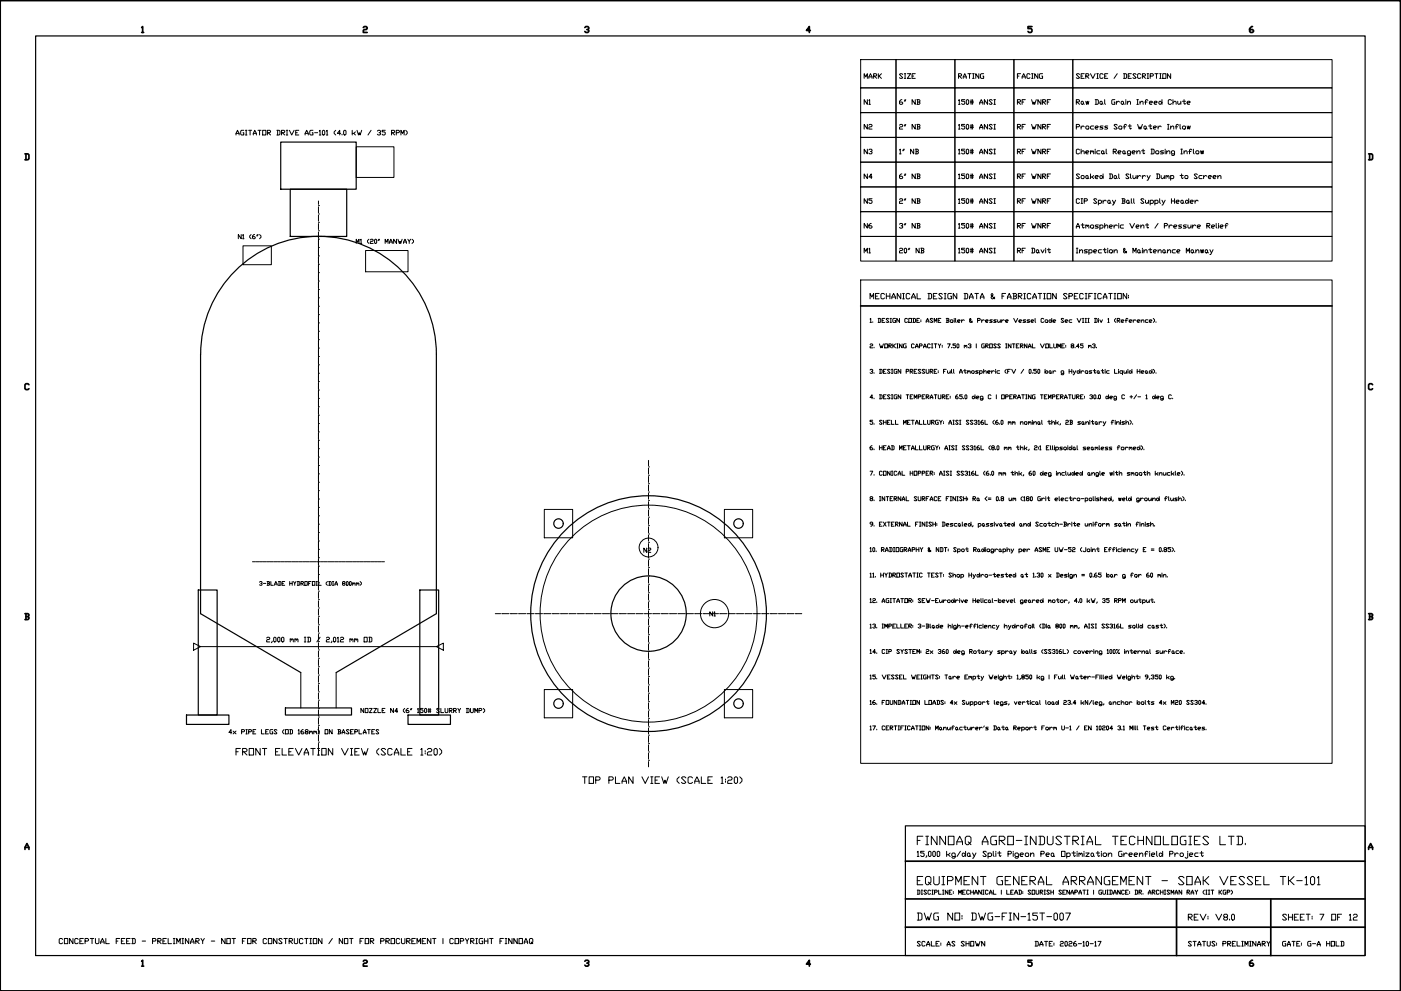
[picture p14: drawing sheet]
<svg xmlns="http://www.w3.org/2000/svg" width="594mm" height="420mm" viewBox="0 0 594 420" stroke-linecap="round" stroke-linejoin="round" font-family="sans-serif">
<defs><g id="words">
<text font-size="7.5" x="387.7" y="359.5">FINNOAQ AGRO-INDUSTRIAL TECHNOLOGIES LTD.</text>
<text font-size="7.1" x="387.7" y="376.4">EQUIPMENT GENERAL ARRANGEMENT - SOAK VESSEL TK-101</text>
<g font-size="6.2">
<text x="98.8" y="321.4">FRONT ELEVATION VIEW (SCALE 1:20)</text>
<text x="245.9" y="333.4">TOP PLAN VIEW (SCALE 1:20)</text>
<text x="387.7" y="391.2">DWG NO: DWG-FIN-15T-007</text>
</g>
<g font-size="5.7">
<text x="367.6" y="128.1">MECHANICAL DESIGN DATA &amp; FABRICATION SPECIFICATION:</text>
<text x="502.7" y="391.2">REV: V8.0</text>
<text x="542.6" y="391.2">SHEET: 7 OF 12</text>
<text x="24" y="401.5">CONCEPTUAL FEED - PRELIMINARY - NOT FOR CONSTRUCTION / NOT FOR PROCUREMENT | COPYRIGHT FINNOAQ</text>
</g>
<g font-size="5.3">
<text x="365.1" y="34.6">MARK</text>
<text x="380.3" y="34.6">SIZE</text>
<text x="405.3" y="34.6">RATING</text>
<text x="430" y="34.6">FACING</text>
<text x="455.1" y="34.6">SERVICE / DESCRIPTION</text>
<text x="365.1" y="45.5">N1</text>
<text x="380.3" y="45.5">6&quot; NB</text>
<text x="405.3" y="45.5">150# ANSI</text>
<text x="430" y="45.5">RF WNRF</text>
<text x="455.1" y="45.5">Raw Dal Grain Infeed Chute</text>
<text x="98.8" y="58.6">AGITATOR DRIVE AG-101 (4.0 kW / 35 RPM)</text>
<text x="365.1" y="56.1">N2</text>
<text x="380.3" y="56.1">2&quot; NB</text>
<text x="405.3" y="56.1">150# ANSI</text>
<text x="430" y="56.1">RF WNRF</text>
<text x="455.1" y="56.1">Process Soft Water Inflow</text>
<text x="365.1" y="87.5">N5</text>
<text x="380.3" y="87.5">2&quot; NB</text>
<text x="405.3" y="87.5">150# ANSI</text>
<text x="430" y="87.5">RF WNRF</text>
<text x="365.1" y="98.1">N6</text>
<text x="380.3" y="98.1">3&quot; NB</text>
<text x="405.3" y="98.1">150# ANSI</text>
<text x="430" y="98.1">RF WNRF</text>
</g>
<g font-size="4.9">
<text x="365.1" y="66.3">N3</text>
<text x="380.3" y="66.3">1&quot; NB</text>
<text x="405.3" y="66.3">150# ANSI</text>
<text x="430" y="66.3">RF WNRF</text>
<text x="365.1" y="76.9">N4</text>
<text x="380.3" y="76.9">6&quot; NB</text>
<text x="405.3" y="76.9">150# ANSI</text>
<text x="430" y="76.9">RF WNRF</text>
<text x="149.9" y="104.4">M1 (20&quot; MANWAY)</text>
<text x="365.1" y="108.3">M1</text>
<text x="380.3" y="108.3">20&quot; NB</text>
<text x="405.3" y="108.3">150# ANSI</text>
<text x="430" y="108.3">RF Davit</text>
<text x="271.6" y="235.3">N2</text>
<text x="299.9" y="262.5">N1</text>
<text x="151.7" y="303.4">NOZZLE N4 (6&quot; 150# SLURRY DUMP)</text>
<text x="96" y="312.2">4x PIPE LEGS (OD 168mm) ON BASEPLATES</text>
<text x="387.7" y="402.2">SCALE: AS SHOWN</text>
<text x="437.8" y="402.2">DATE: 2026-10-17</text>
<text x="502.7" y="402.2">STATUS: PRELIMINARY</text>
<text x="542.6" y="402.2">GATE: G-A HOLD</text>
</g>
</g></defs>
<!-- layer: BORDER_TITLE -->
<g fill="none" stroke="#000" stroke-width=".72">
<path d="M.1 .3h593.8v419.8h-593.8zM60.1 11.7l.4-.4v2.5M60.1 13.8h.8M154.1 11.7l.3-.4h.9l.4 .4-.4 .8h-.9l-.3 .4v.9h1.6M248 11.7l.4-.4h.9l.4 .8-.9 .4M249.3 12.5l.4 .4-.4 .9h-.9l-.4-.5M343.6 12.9h-1.6l1.2-1.6v2.5M437.6 11.3h-1.7v.8h1.3l.4 .4v.8l-.4 .5h-.9l-.4-.5M531.1 11.3h-.4l-.8 .8v1.2l.4 .5h.8l.4-.5-.4-.8h-1.2M10.6 65.2h1.3l.4 .5v1.6l-.4 .4h-1.3M11 65.2v2.5M580.3 65.2h1.3l.4 .5v1.6l-.4 .4h-1.3"/>
<path d="M580.8 65.2v2.5M365 129.7h199.9M12.3 163.1l-.4-.4h-.9l-.4 .4v1.7l.4 .4h.9l.4-.4M582 163.1l-.4-.4h-.8l-.5 .4v1.7l.5 .4h.8l.4-.4M10.6 260.2h1.3l.4 .4-.4 .8M11 261.4h.9l.4 .9-.4 .4h-1.3M11 260.2v2.5M580.3 260.2h1.3l.4 .4-.4 .8M580.8 261.4h.8l.4 .9-.4 .4h-1.3M580.8 260.2v2.5M10.6 359.3h1.7M580.3 359.3h1.7"/>
<path d="M10.6 360.1v-.8l.8-1.7 .9 1.7v.8M383.9 365.1h195M580.3 360.1v-.8l.9-1.7 .8 1.7v.8M383.9 381.1h195M383.9 393.1h195M498.9 381.1v24M538.9 381.1v24M60.1 407.5l.4-.4v2.5M60.1 409.6h.8M154.1 407.5l.3-.4h.9l.4 .4-.4 .8h-.9l-.3 .5v.8h1.6M248 407.5l.4-.4h.9l.4 .8-.9 .4M249.3 408.3l.4 .5-.4 .8h-.9l-.4-.4"/>
<path d="M343.6 408.8h-1.6l1.2-1.7v2.5M437.6 407.1h-1.7v.8h1.3l.4 .4v.9l-.4 .4h-.9l-.4-.4M531.1 407.1l-1.2 .8v1.3l.4 .4h.8l.4-.8-.4-.5h-1.2"/>
</g>
<path d="M15.1 15.2h563.8v389.9h-563.8zM383.9 350.1h195v55h-195z" fill="none" stroke="#000" stroke-width=".51"/>
<!-- layer: ANNOTATION -->
<g fill="none" stroke="#000" stroke-width=".42">
<path d="M457.8 63.6l-.4-.4h-.7l-.3 .4v1.3l.3 .3h.7l.4-.3M457.8 74.1l-.4-.4h-.7l-.3 .4 1.4 1.3-.4 .3h-.7l-.3-.3M458.4 64.6l1-.7 .3 .3v1M458.4 63.2v2M458.7 74.4l1 .3v.7l-.3 .3h-.7l-.3-.3zM460.4 64.6h1l.3-.4-.3-.3-1 .3v.7l1 .3M460.4 74.7l.4-.3 .6 .3-.3 1-.7-.3zM461.4 75.4l.3 .3M462.4 64.2l.3-.3 .4 .7M462.4 63.9v1.3M462.4 73.7v2M463.1 64.2l.3-.3 .4 .3v1"/>
<path d="M463.1 75.1l.7 .6M463.8 74.4l-.7 .7h-.7M464.4 75.1h1l.4-.4-.4-.3-1 .3v.7l.3 .3h.7M464.4 63.2v.4M464.4 63.9v1.3M466.4 63.9h-1l-.3 .3v.7l.3 .3h1M466.4 74.7l.7-.3 .6 .7-1 .6-.3-.3zM467.1 64.2l.6-.3 .4 .3v.7l-.7 .3-.3-.3zM467.7 73.7v2M468.1 64.9l.3 .3M469.1 63.2v1.7l.3 .3M470.4 73.7h1l.3 .4v1.3l-.3 .3h-1"/>
<path d="M470.7 73.7v2M472.1 64.2h1l.3-.6-.3-.4h-1v2M472.4 74.7l.7-.3 .3 .3v.7l-.7 .3-.3-.3zM472.4 64.2l1 1M473.4 75.4l.4 .3M474.1 64.6h1l.3-.4-.3-.3-1 .3 .3 1h.7M474.4 73.7v1.7l.3 .3M476.1 64.2l.3-.3 .7 .3v.7l-.4 .3-.6-.3zM477.1 64.9l.3 .3M478.7 74.1l-.3-.4h-.7l-.3 .4 1.3 1.3-.3 .3h-.7l-.3-.3M479.4 65.2h-1l-.3-.3v-.7l.3-.3 1 .3v1.4l-.3 .3h-.7l-.3-.3M479.4 73.7v1.7l.3 .3"/>
<path d="M480.1 64.6h1l.3-.4-.3-.3-1 .3v.7l.3 .3h.7M480.4 74.4v1l.3 .3 1.1-.6M481.8 74.4v1.3M482 64.6l1.1-.7 .3 .3v1M482 63.9v1.3M482.4 74.4v1.3M483.7 74.7l-.6-.3-.7 .7M484.1 63.9h1.3M484.4 74.4v1.3M484.7 63.2v1.7l.4 .3 .3-.3M485.7 74.7l-.6-.3-.7 .7M486.4 74.4l.6 1.3"/>
<path d="M487.7 74.4l-1 2h-.3M488.1 63.2h1l.3 .4v1.3l-.3 .3h-1M488.4 63.2v2M490.1 64.2l1-.3 .3 .3v.7l-.3 .3h-.7l-.3-.3zM490.4 73.7h1l.3 .4v1.3l-.3 .3h-1M490.7 73.7v2M492.4 74.4v1l.3 .3 1-.6M493.4 63.9h-1l-.3 .3 .3 .4h.7l.3 .3-.3 .3h-1M493.7 74.4v1.3M494.1 63.2v.4M494.1 63.9v1.3M494.4 74.7l.3-.3 .3 .7"/>
<path d="M494.4 74.4v1.3M494.7 64.6l1-.7 .4 .3v1M494.7 63.9v1.3M495 74.7l.4-.3 .3 .3v1M496.4 74.7l.3-.3 1 .3v.7l-.3 .3h-1M496.4 74.4v2M498.1 65.2h-1l-.4-.3v-.7l.4-.3 1 .3v1.4l-.4 .3-1-.3M500.4 74.4h1.3M500.7 63.2h.7M500.7 65.2h.7M501.1 73.7v1.7l.3 .3 .3-.3M501.1 63.2v2"/>
<path d="M502.1 64.6l.9-.7 .4 .3v1M502.1 63.9v1.3M502.4 74.7l1-.3 .3 .3v.7l-.3 .3h-.7zM504.1 64.2h.9M505.4 63.6l-.4-.4-.6 .4v1.6M506.1 63.2v1.7l.3 .3M507.1 64.2l.9-.3 .4 .3v.7l-1 .3-.3-.3zM507.7 74.1l-.3-.4h-.7l-.3 .4 1.3 1.3-.3 .3h-.7l-.3-.3M509.1 63.9l.3 1.3 .3-1.3 .4 1.3 .3-1.3M509.7 74.4h-1l-.3 .3v.7l.3 .3h1M510.4 74.4v1.3M511.7 74.7l-.7-.3-.6 .7"/>
<path d="M512.4 75.1h1l.3-.4-.3-.3-1 .3v.7l1 .3M514.4 75.1h1l.3-.4-.3-.3-1 .3v.7l1 .3M516.4 75.1l1-.7 .3 .3v1M516.4 74.4v1.3M102.3 99.4v1.8l-1.3-1.8v1.8M102.9 99.7l.3-.3v1.8M106.5 99.4l-.6 .6v.6l.6 .6M107.9 99.4l-.8 .6v.9l.8 .3 .3-.3-.3-.6h-.8M109.1 99.4l-.3 .6M109.5 99.4l-.4 .6M110.1 99.4l.6 .6v.6l-.6 .6M456.4 96.7v-.6l.7-1.4 .7 1.4v.6"/>
<path d="M456.4 96.1h1.4M457.8 84.6l-.4-.4h-.7l-.3 .4v1.3l.3 .3h.7l.4-.3M458.4 84.2h.7M458.4 86.2h.7M458.4 95.4h1.3M458.7 84.2v2M459.1 94.7v1.7l.3 .3 .3-.3M459.7 85.2h1.1l.3-.6-.3-.4h-1.1v2M460.4 95.7l.4-.3 .3 .7M460.4 95.4v1.3M461.1 95.7l.3-.3 .3 .3v1M462.4 95.7l.3-.3h.7l.4 .3v.7l-.4 .3h-.7l-.3-.3z"/>
<path d="M465.1 84.6l-.4-.4h-.6l-.3 .4 1.3 1.3-.4 .3h-.6l-.3-.3M465.8 85.2l.3-.3 1 .3v.7l-.4 .3h-.9M465.8 95.4h-1.1l-.3 .3 1.4 .7-.4 .3h-1M465.8 84.9v2M466.4 95.7l.3-.3h.7l.3 .3v.7l-.3 .3h-1M466.4 95.4v2M467.7 84.9v1.3M468.4 96.1l1-.7 .3 .3v1M468.4 94.7v2M469.1 85.2l-.7-.3-.7 .7M469.7 85.2l.4-.3 .6 .3v.7l-.3 .3-.7-.3zM470.4 96.1h1l.3-.4-.3-.3h-.7l-.3 .3v.7l.3 .3h.7"/>
<path d="M470.7 85.9l.4 .3M471.7 84.9l.7 1.3M472.4 95.4v1.3M473.1 84.9l-1 2h-.4M473.8 95.7l-.7-.3-.7 .7M474.4 94.7v.4M474.4 95.4v1.3M475.7 84.2h1l.4 .4-.4 .6M476.1 85.2h.6l.4 .7-.4 .3h-1M476.1 84.2v2M476.4 95.4h-1l-.3 .3v.7l.3 .3h1M477.7 85.2l.4-.3 .6 .3v.7l-.3 .3-.7-.3z"/>
<path d="M478.7 85.9l.4 .3M479.1 94.7l1 2 1-2M479.7 84.2v1.7l.4 .3M480.7 84.2v1.7l.4 .3M481.8 96.1h.9l.4-.4-.4-.3h-.7l-.2 .3 .2 1h.7M483.7 96.1l1-.7 .4 .3v1M483.7 95.4v1.3M485.1 84.6l-.4-.4-1 .4 1.4 1.3-.4 .3-1-.3M485.7 84.9v1l.4 .3 .9-.6M485.7 95.4h1.3M486.4 94.7v1.7l.3 .3 .3-.3M487 84.9v1.3"/>
<path d="M487.7 85.2l.4-.3h.6l.4 .3v.7l-.4 .3h-1M487.7 84.9v2M489.7 85.2l.4-.3h.6l.4 .3v.7l-.4 .3h-1M489.7 84.9v2M491.1 94.7l-1.4 2M491.7 84.2v1.7l.4 .3M492.7 84.9l.7 1.3M493.7 95.7h1l.3-.6-.3-.4h-1v2M494.1 84.9l-1 2h-.4M495.7 95.4v1.3M496.7 84.2v2M496.7 85.2h1.4"/>
<path d="M497.1 95.7l-.7-.3-.7 .7M497.7 96.1h1l.4-.4-.4-.3h-.6l-.4 .3v.7l.4 .3h.6M498.1 84.2v2M498.7 85.6h1l.3-.4-.3-.3h-.6l-.4 .3v.7l.4 .3h.6M500.7 85.2l.4-.3 .6 .3v.7l-.3 .3-.7-.3zM501.1 95.4h-1.1l-.3 .3 .3 .4h.7l.4 .3-.4 .3h-1M501.7 85.9l.4 .3M502.7 85.2l.7-.3 .7 .7-1.1 .6-.3-.3zM503 95.4h-.9l-.4 .3 1.3 .7-.3 .3h-1M503.7 95.4v1l.4 .3 .9-.6M504.1 84.2v2M504.7 85.6h1l.4-.4-.4-.3h-.7l-.3 .3 .3 1h.7"/>
<path d="M505 95.4v1.3M505.7 95.4v1.3M506.7 84.9v1.3M507.1 95.7l-.7-.3-.7 .7M507.7 96.1h1l.4-.4-.4-.3h-.7l-.3 .3v.7l.3 .3h.7M508 85.2l-.6-.3-.7 .7M511.7 95.7h1l.3-.6-.3-.4h-1v2M512.1 95.7l.9 1M513.7 96.1h1l.4-.4-.4-.3h-.6l-.4 .3v.7l.4 .3h.6M515.7 94.7v1.7l.3 .3M516.7 94.7v.4M516.7 95.4v1.3"/>
<path d="M517.4 96.1h1l.3-.4-.3-.3-1 .3v.7l1 .3M519.4 95.7h1M520.7 95.1l-.3-.4-.7 .4v1.6M102.9 101.2h.6M456.4 105.2h.7M456.4 107.2h.7M456.7 105.2v2M457.8 106.6l.9-.7 .4 .3v1M457.8 105.9v1.3M461.1 105.9h-1l-.4 .3 1.4 .7-.3 .3h-1.1M461.7 106.2l.4-.3h.6l.4 .3v.7l-.4 .3h-1M461.7 105.9v2"/>
<path d="M463.8 106.6h.9l.4-.4-.4-.3h-.6l-.3 .3 .3 1h.6M467.1 105.9h-1l-.3 .3v.7l.3 .3h1M467.7 105.9h1.4M468.4 105.2v1.7l.4 .3 .3-.3M469.7 105.2v.3M469.7 105.9v1.3M470.4 106.2l.3-.3h.7l.3 1-.3 .3h-.7l-.3-.3zM472.4 106.6l1-.7 .4 .3v1M472.4 105.9v1.3M477.7 106.6l-.6 .6-.7-.3 .7-1-.4-.7-.3 .7 1.3 1.3M480.4 107.2v-2l.7 1.4 .7-1.4v2M482.4 106.2l.3-.3 .7 .3v.7l-.3 .3-.7-.3z"/>
<path d="M483.4 106.9l.3 .3M484.4 105.2v.3M484.4 105.9v1.3M485.1 106.6l1-.7 .3 .3v1M485.1 105.9v1.3M487 105.9h1.4M487.7 105.2v1.7l.4 .3 .3-.3M489.1 106.6h1l.3-.4-.3-.3-1 .3v.7l1 .3M491.1 106.6l1-.7 .3 .3v1M491.1 105.9v1.3M493.1 106.2l.3-.3 .7 .3v.7l-.4 .3-.6-.3zM494.1 106.9l.3 .3"/>
<path d="M495 106.6l1.1-.7 .3 .3v1M495 105.9v1.3M498.4 105.9h-1l-.3 .3 .3 1h1M499.1 106.6h.9l.4-.4-.4-.3-.9 .3v.7l.9 .3M503 107.2v-2l.7 1.4 .7-1.4v2M505 106.2l.4-.3 .7 .3v.7l-.4 .3-.7-.3zM506.1 106.9l.3 .3M507.1 106.6l.9-.7 .4 .3v1M507.1 105.9v1.3M509.1 105.9l.3 1.3 .3-1.3 .4 1.3 .3-1.3M511 106.2l.4-.3 .7 .3v.7l-.4 .3-.7-.3zM512.1 106.9l.3 .3"/>
<path d="M513 105.9l.7 1.3M514.4 105.9l-1 2h-.4M368.9 135.3l.3-.3v1.7M368.9 136.7h.6M370.1 136.4v.3M372.4 135h.8l.3 .3v1.1l-1.1 .3M372.6 135v1.7M374.1 135.8h.5M375.2 135h-1.1v1.7h1.1M376.9 135.3l-.9-.3-.2 .3 1.1 1.1-.3 .3-.8-.3M377.4 136.7h.6M377.4 135h.6"/>
<path d="M377.7 135v1.7M379.7 135h-.9l-.2 .3v1.1l1.1 .3v-.9h-.3M381.4 135v1.7l-1.1-1.7v1.7M384.8 135.3l-.3-.3-.8 .3v1.1l.3 .3 .8-.3M385.4 135h1.1v1.7h-1.1zM387.1 135h.8l.3 .3v1.1l-1.1 .3M387.3 135v1.7M388.8 135.8h.5M389.9 135h-1.1v1.7h1.1M390.5 135.6v.2M390.5 136.1v.3M392.7 136.7l.6-1.7 .6 1.7"/>
<path d="M392.7 136.1h1.2M395.6 135.3l-.9-.3-.3 .3 1.2 1.1-.3 .3-.9-.3M396.2 136.7v-1.7l.5 1.1 .6-1.1v1.7M397.8 135.8h.6M398.9 135h-1.1v1.7h1.1M401.2 135h.9l.3 .3-.3 .5M401.5 135.8h.6l.3 .6-1.2 .3M401.5 135v1.7M402.9 135.8l.9-.2 .3 .8-.9 .3zM404.6 135v.3M404.6 135.6v1.1M405.2 135v1.4l.3 .3"/>
<path d="M406.1 136.1h.8l.3-.3-.3-.2-.8 .2v.6l.8 .3M407.8 135.6v1.1M408.9 135.8l-.6-.2-.5 .5M412.3 136.1l-.6 .6-.6-.3 .6-.8-.3-.6-.3 .6 1.2 1.1M414.5 135.8h.9l.3-.5-.3-.3h-.9v1.7M416.3 135.6v1.1M417.4 135.8l-.6-.2-.5 .5M418 136.1h.8l.3-.3-.3-.2-.8 .2v.6l.8 .3M420.8 135.6l-1.1 .2 1.1 .6-1.1 .3M422.5 135.6l-1.2 .2 1.2 .6-1.2 .3M423 135.6v.8l.3 .3 .9-.6M424.2 135.6v1.1"/>
<path d="M424.7 135.6v1.1M425.9 135.8l-.6-.2-.6 .5M426.4 136.1h.9l.3-.3-.3-.2-.9 .2v.6l.9 .3M429.9 135l.8 1.7 .8-1.7M432.1 136.1h.8l.3-.3-.3-.2-.8 .2v.6l.8 .3M434.9 135.6l-1.1 .2 1.1 .6-1.1 .3M436.6 135.6l-1.1 .2 .9 .3 .2 .3-.2 .3h-.9M437.2 136.1h.9l.2-.3-.2-.2-.9 .2v.6l.9 .3M438.9 135v1.4l.3 .3M442.6 135.3l-.3-.3-.8 .3v1.1l.2 .3 .9-.3M443.1 135.8l.9-.2 .3 .8-.9 .3zM444.8 135.8l.6-.2 .6 .5-.9 .6z"/>
<path d="M446 135v1.7M446.5 136.1h.9l.3-.3-.3-.2-.9 .2v.6l.9 .3M451.1 135.3l-.9-.3-.2 .3 1.1 1.1-.3 .3-.8-.3M451.7 136.1h.8l.3-.3-.3-.2-.8 .2v.6l.8 .3M454.5 135.6l-1.2 .2 .3 .9h.9M456.7 135l.9 1.7 .8-1.7M459 136.7h.6M459 135h.6M459.3 135v1.7M460.2 136.7h.5M460.2 135h.5M460.4 135v1.7"/>
<path d="M461.3 136.7h.6M461.3 135h.6M461.6 135v1.7M464.1 135h.8l.3 .3v1.1l-1.1 .3M464.4 135v1.7M465.8 135v.3M465.8 135.6v1.1M466.4 135.6l.5 1.1 .6-1.1M469.8 135.3l.3-.3v1.7M469.8 136.7h.5M473.2 135l-.6 .6v.5l.6 .6M473.8 135.8h.8l.3-.5-.3-.3h-.8v1.7"/>
<path d="M474 135.8l.9 .9M475.4 136.1h.9l.3-.3-.3-.2-.9 .2v.6l.9 .3M477.1 135.8h.9M478.3 135.3l-.3-.3-.6 .3v1.4M478.8 136.1h.9l.3-.3-.3-.2-.9 .2v.6l.9 .3M480.5 135.6v1.1M481.7 135.8l-.6-.2-.6 .5M482.2 136.1h.9l.3-.3-.3-.2-.9 .2v.6l.9 .3M483.9 136.1l.9-.5 .3 1.1M483.9 135.6v1.1M486.7 135.6l-1.1 .2 .3 .9h.8M487.3 136.1h.9l.3-.3-.3-.2-.9 .2v.6l.9 .3"/>
<path d="M489 135l.6 .6v.5l-.6 .6M490.2 136.4v.3M368.9 146.1l.3-.3 .9 .3-.3 .5-.9 .3v.6h1.2M368.9 156.9l.9-.3 .3 .6-.6 .2M369.8 157.4l.3 .3-.3 .6-.9-.3M370.6 147.2v.3M370.6 158v.3M372.9 145.8l.6 1.7 .3-.9 .3 .9 .5-1.7M372.9 156.6h.9l.3 .3v1.1l-1.2 .3M373.2 156.6v1.7M374.6 157.4h.6M375.2 145.8h1.1v1.7h-1.1z"/>
<path d="M375.8 156.6h-1.2v1.7h1.2M376.9 146.6h.8l.3-.5-.3-.3h-.8v1.7M377.1 146.6l.9 .9M377.4 156.9l-.8-.3-.3 .3 1.1 1.1-.3 .3-.8-.3M378 158.3h.6M378 156.6h.6M378.3 156.6v1.7M378.6 145.8v1.7M378.8 146.6l.9 .9M379.7 145.8l-1.1 .8M380.3 156.6h-.9l-.3 .3v1.1l1.2 .3v-.9h-.3M380.3 145.8h.5"/>
<path d="M380.3 147.5h.5M380.6 145.8v1.7M382 156.6v1.7l-1.2-1.7v1.7M382.5 145.8v1.7l-1.1-1.7v1.7M384.3 145.8h-.9l-.3 .3v1.1l1.2 .3v-.9h-.3M384.3 157.4h.8l.3-.5-.3-.3h-.8v1.7M386 157.4h.8l.3-.5-.3-.3h-.8v1.7M386.2 157.4l.9 .9M387.6 146.1l-.3-.3-.8 .3v1.1l.3 .3 .8-.3M387.6 157.4h.6M388.2 147.5l.6-1.7 .5 1.7M388.2 146.9h1.1"/>
<path d="M388.8 156.6h-1.2v1.7h1.2M389.9 146.6h.8l.3-.5-.3-.3h-.8v1.7M390.5 156.9l-.9-.3-.3 .3 1.2 1.1-.3 .3-.9-.3M391.6 147.5l.6-1.7 .5 1.7M391.6 146.9h1.1M392.2 156.9l-.9-.3-.3 .3 1.2 1.1-.3 .3-.9-.3M392.7 156.6v1.4l.3 .3 .9-.3v-1.4M394.4 146.1l-.2-.3-.9 .3v1.1l.3 .3 .8-.3M394.4 157.4h.9l.3-.5-.3-.3h-.9v1.7M394.7 157.4l.9 .9M395 145.8h.6M395 147.5h.6"/>
<path d="M395.3 145.8v1.7M396.2 145.8h1.1M396.2 157.4h.5M396.7 145.8v1.7M397.3 156.6h-1.1v1.7h1.1M397.8 145.8l.6 .8v.9M397.8 157.2v.2M397.8 157.7v.3M398.9 145.8l-.5 .8M399.5 146.4v.2M399.5 146.9v.3M400.1 157.4h.6"/>
<path d="M401.2 156.6h-1.1v1.7M401.8 145.8h1.1l-.8 1.7M401.8 157.2v.8l.3 .3 .8-.6M402.9 157.2v1.1M403.5 156.6v1.4l.3 .3M403.5 147.2v.3M404.4 156.6v1.4l.2 .3M405.2 145.8h-1.1v.6l1.1 .2-.3 .9-.8-.3M405.8 146.1l.3-.3 .5 .3v1.1l-.3 .3-.5-.3zM406.9 158.3l.6-1.7 .6 1.7M406.9 157.7h1.2M408.6 157.2h1.1"/>
<path d="M408.9 146.6l.3-.2 .2 .5M408.9 146.4v1.1M409.2 156.6v1.4l.2 .3 .3-.3M409.4 146.6l.3-.2 .3 .2v.9M410.3 157.4l.3-.2 .2 .5M410.3 157.2v1.1M410.6 146.1l.2-.3 .9 .3v.3l-.6 .2M410.8 157.4l.3-.2 .3 .2v.9M411.4 146.6l.3 .3-.3 .6-.8-.3M412 157.4l.8-.2 .3 .8-.8 .3zM414 145.8v1.7M414.8 157.2l-1.1 .2 1.1 .6-1.1 .3"/>
<path d="M415.4 157.4l.3-.2 .8 .2-.2 .9h-.9M415.4 157.2v1.7M417.1 157.7l.9-.5 .2 1.1M417.1 156.6v1.7M417.4 145.8h-.9l-.2 .3v1.1l1.1 .3v-.9h-.3M418 146.6h.8l.3-.5-.3-.3h-.8v1.7M418.2 146.6l.9 .9M418.8 157.7h.9l.2-.3-.2-.2-.9 .2v.6l.9 .3M419.7 145.8h1.1v1.7h-1.1zM420.5 157.2v1.1M421.6 157.4l-.6-.2-.5 .5M422.2 156.6v.3"/>
<path d="M422.2 157.2v1.1M422.5 146.1l-.3-.3-.9 .3 1.2 1.1-.3 .3-.9-.3M423.9 157.2l-1.2 .2 .3 .9h.9M424.2 146.1l-.9-.3-.3 .3 1.2 1.1-.3 .3-.9-.3M426.4 145.8h.6M426.4 147.5h.6M426.7 156.6l-.5 .6v.5l.5 .6M426.7 145.8v1.7M427.3 157.4h.6M428.4 156.6h-1.1v1.7M428.7 145.8v1.7l-1.1-1.7v1.7M429 156.6l.9 1.7 .8-1.7"/>
<path d="M429.3 145.8h1.1M429.9 145.8v1.7M431 146.6h.5M432.1 145.8h-1.1v1.7h1.1M432.7 146.6h.8l.3-.5-.3-.3h-.8v1.7M432.9 146.6l.9 .9M434.1 156.6l-1.2 1.7M435.5 145.8v1.7l-1.1-1.7v1.7M436.1 147.5l.5-1.7 .6 1.7M436.1 146.9h1.1M436.6 156.6l.6 .3v1.1l-.3 .3-.5-.3zM437.8 145.8v1.7h1.1"/>
<path d="M437.8 158v.3M439.5 156.6h-1.2v.6l1.2 .2-.3 .9-.9-.3M440.3 156.6l.6 .3v1.1l-.3 .3-.5-.3zM441.2 145.8l.8 1.7 .8-1.7M443.1 157.7l.6-.5 .6 .2-.3 .9zM443.1 156.6v1.7M443.4 145.8h1.2v1.7h-1.2zM444.8 157.4l.6-.2 .3 .8-.6 .3zM445.1 145.8v1.7h1.2M445.7 158l.3 .3M446.5 157.2v1.1M446.8 145.8v1.4l.3 .3 .9-.3v-1.4"/>
<path d="M447.7 157.4l-.6-.2-.6 .5M448.5 147.5v-1.7l.6 1.1 .6-1.1v1.7M450.2 146.6h.6M451.1 158.3l-1.1-.3 .2-.8 .9 .2v1.2l-.3 .3-.8-.3M451.4 145.8h-1.2v1.7h1.2M451.9 146.4v.2M451.9 146.9v.3M453.3 157.4h1.2M453.3 156.6v1.7M454.5 146.6l-.3-.2 .3-.6h.5l.3 .6-.8 .2-.3 .6 .8 .3 .3-.3-.3-.6M454.5 156.6v1.7M455 157.2l.6 1.1"/>
<path d="M455.9 147.2v.3M456.2 157.2l-.9 1.7h-.3M456.7 157.4l.6-.2 .6 .5-.9 .6zM457.6 146.9h-1.1l.8-1.1v1.7M457.9 156.6v1.7M458.4 157.2v1.1M459.3 145.8h-1.1v.6l1.1 .2-.3 .9-.8-.3M459.6 157.4l-.6-.2-.6 .5M460.2 157.4l.8-.2 .3 .8-.9 .3zM461.6 146.6l.3-.2 .2 .5M461.6 146.4v1.1M462.1 146.6l.3-.2 .3 .2v.9"/>
<path d="M463 157.2l-1.1 .2 1.1 .6-1.1 .3M463.3 146.1l.2-.3 .9 .3v.3l-.6 .2M463.5 157.2h1.2M464.1 146.6l.3 .3-.3 .6-.8-.3M464.1 156.6v1.4l.3 .3 .3-.3M464.9 147.2v.3M465.2 157.4l.6-.2 .3 .8-.6 .3zM466.1 158l.3 .3M466.9 157.2h1.2M467.5 156.6v1.4l.3 .3 .3-.3M468.6 156.6v.3M468.6 157.2v1.1"/>
<path d="M470.3 157.2l-1.1 .2 .3 .9h.8M472.6 156.6v1.7h1.2M474.3 156.6v.3M474.3 157.2v1.1M476 157.4l-.3-.2-.8 .2 .2 .9h.9M476 157.2v1.7M476.6 157.2l.2 1.1 .9-.6M477.7 157.2v1.1M478.3 156.6v.3M478.3 157.2v1.1M478.8 157.4l.6-.2 .6 .5-.9 .6zM480 156.6v1.7"/>
<path d="M482.2 157.4h1.2M482.2 156.6v1.7M483.4 156.6v1.7M483.9 157.7h.9l.3-.3-.3-.2-.9 .2v.6l.9 .3M485.6 157.4l.6-.2 .3 .8-.6 .3zM486.5 158l.2 .3M487.3 157.4l.6-.2 .6 .5-.9 .6zM488.5 156.6v1.7M489 156.6l.6 .6v.5l-.6 .6M490.2 158v.3M370.1 168.5h-1.2l.9-1.1v1.7M370.1 178.2h-1.2v.6l1.2 .2-.3 .9-.9-.3"/>
<path d="M370.6 168.8v.3M370.6 179.6v.3M372.9 167.4h.9l.3 .3v1.1l-1.2 .3M373.2 167.4v1.7M374.1 178.5l-.9-.3-.3 .3 1.2 1.1-.3 .3-.9-.3M374.6 168.2h.6M374.6 178.2v1.7M374.6 179h1.2M375.8 167.4h-1.2v1.7h1.2M375.8 178.2v1.7M376.3 179h.6M377.4 167.7l-.8-.3-.3 .3 1.1 1.1-.3 .3-.8-.3"/>
<path d="M377.4 178.2h-1.1v1.7h1.1M378 178.2v1.7h1.1M378 169.1h.6M378 167.4h.6M378.3 167.4v1.7M379.7 178.2v1.7h1.1M380.3 167.4h-.9l-.3 .3v1.1l1.2 .3v-.9h-.3M382 167.4v1.7l-1.2-1.7v1.7M383.1 179.9v-1.7l.6 1.1 .6-1.1v1.7M384.3 167.4h1.1M384.8 167.4v1.7M384.8 179h.6"/>
<path d="M386 178.2h-1.2v1.7h1.2M386 168.2h.5M386.5 178.2h1.1M387.1 167.4h-1.1v1.7h1.1M387.1 178.2v1.7M387.6 169.1v-1.7l.6 1.1 .6-1.1v1.7M388.2 179.9l.6-1.7 .5 1.7M388.2 179.3h1.1M389.3 168.2h.9l.3-.5-.3-.3h-.9v1.7M389.9 178.2v1.7h1.1M391 168.2h.6M391.6 178.2v1.7h1.1"/>
<path d="M392.2 167.4h-1.2v1.7h1.2M392.7 168.2h.9l.3-.5-.3-.3h-.9v1.7M393 168.2l.9 .9M393.3 178.2l.3 1.7 .8-.3v-1.4M394.4 169.1l.6-1.7 .6 1.7M394.4 168.5h1.2M395 179h.9l.3-.5-.3-.3h-.9v1.7M395.3 179l.9 .9M396.2 167.4h1.1M396.7 167.4v1.7M397.8 167.4v1.4l.3 .3 .8-.3v-1.4M397.8 178.2h-.8l-.3 .3v1.1l.3 .3h.8v-.9h-.2"/>
<path d="M398.4 178.2l.5 .8v.9M399.5 168.2h.9l.3-.5-.3-.3h-.9v1.7M399.5 178.2l-.6 .8M399.8 168.2l.9 .9M400.1 178.8v.2M400.1 179.3v.3M401.2 168.2h.6M402.4 167.4h-1.2v1.7h1.2M402.4 179.9l.5-1.7 .6 1.7M402.4 179.3h1.1M402.9 168v.2M402.9 168.5v.3"/>
<path d="M404.1 179.9h.5M404.1 178.2h.5M404.4 178.2v1.7M406.1 167.4l-.9 .6v.8l.9 .3 .2-.3-.2-.6h-.9M406.3 178.5l-.2-.3-.9 .3 1.1 1.1-.2 .3-.9-.3M406.9 179.9h.6M406.9 178.2h.6M407.2 178.2v1.7M408.1 167.4h-1.2v.6l1.2 .2-.3 .9-.9-.3M408.6 168.8v.3M409.2 167.7l.2-.3 .6 .3-.3 1.4-.5-.3zM410.8 178.5l-.8-.3-.3 .3 1.1 1.1-.2 .3-.9-.3"/>
<path d="M412.3 168.2l.5-.2 .6 .5-.8 .6zM412.6 178.5l-.9-.3-.3 .3 1.2 1.1-.3 .3-.9-.3M413.1 178.5l.3-.3 .9 .3v.3l-.6 .2M413.4 167.4v1.7M414 168.5h.8l.3-.3-.3-.2-.8 .2v.6l.8 .3M414 179l.3 .3-.3 .6-.9-.3M414.8 178.5l.3-.3v1.7M414.8 179.9h.6M416.8 169.1l-1.1-.3 .3-.8 .8 .2v1.2l-.3 .3-.8-.3M416.8 178.2l-.8 .6v.8l.8 .3 .3-.6-.3-.3h-.8M417.7 178.2v1.7h1.1M420.2 167.7l-.3-.3-.8 .3v1.1l.3 .3 .8-.3"/>
<path d="M421.6 178.2l-.6 .6v.5l.6 .6M422.5 167.4v1.7M423 178.2l-.8 .6v.8l.8 .3 .3-.6-.3-.3h-.8M423.9 179.6v.3M424.7 167.4h1.2v1.7h-1.2zM424.7 178.2l.6 .3v1.1l-.3 .3-.5-.3zM426.4 168.2h.9l.3-.5-.3-.3h-.9v1.7M427.6 179l.3-.2 .3 .5M427.6 178.8v1.1M428.2 179l.2-.2 .3 .2v.9M428.2 168.2h.5M429.3 167.4h-1.1v1.7h1.1"/>
<path d="M429.3 179l.3-.2 .3 .5M429.3 178.8v1.1M429.9 168.2h.8l.3-.5-.3-.3h-.8v1.7M429.9 179l.2-.2 .3 .2v.9M430.1 168.2l.9 .9M431.5 169.1l.6-1.7 .6 1.7M431.5 168.5h1.2M432.7 179.3l.8-.5 .3 1.1M432.7 178.8v1.1M433.2 167.4h1.2M433.8 167.4v1.7M434.4 179l.8-.2 .3 .8-.9 .3z"/>
<path d="M434.9 169.1h.6M434.9 167.4h.6M435.2 167.4v1.7M436.1 179l.3-.2 .2 .5M436.1 178.8v1.1M436.6 179l.3-.2 .3 .2v.9M437.2 167.4v1.7l-1.1-1.7v1.7M437.8 178.2v.3M437.8 178.8v1.1M438.3 179.3l.9-.5 .3 .2v.9M438.3 178.8v1.1M438.9 167.4h-.8l-.3 .3v1.1l1.1 .3v-.9h-.3"/>
<path d="M440.1 179l.2-.2 .6 .2-.3 .9-.5-.3zM440.9 179.6l.3 .3M441.2 167.4h1.1M441.7 178.2l.3 1.7M441.7 167.4v1.7M442.8 168.2h.6M444 167.4h-1.2v1.7h1.2M444.3 178.8h1.1M444.6 169.1v-1.7l.5 1.1 .6-1.1v1.7M444.8 178.2v1.4l.3 .3 .3-.3M446 179.3l.8-.5 .3 .2v.9M446 178.2v1.7"/>
<path d="M446.3 168.2h.8l.3-.5-.3-.3h-.8v1.7M447.7 178.2v1.7M448 168.2h.5M448.3 179.3l.5 .6M448.8 178.8l-.5 .5h-.6M449.1 167.4h-1.1v1.7h1.1M449.7 168.2h.8l.3-.5-.3-.3h-.8v1.7M449.7 179.6l-.3 .6M450 168.2l.8 .9M451.4 169.1l.5-1.7 .6 1.7M451.4 168.5h1.1M451.9 178.5l.3-.3 .9 .3-.3 .5-.9 .3v.6h1.2"/>
<path d="M453.1 167.4h1.1M453.6 178.2h.9l.2 .3-.2 .5M453.6 167.4v1.7M453.9 179h.6l.2 .6-.2 .3h-.9M453.9 178.2v1.7M454.7 167.4v1.4l.3 .3 .9-.3v-1.4M456.5 168.2h.8l.3-.5-.3-.3h-.8v1.7M456.7 168.2l.9 .9M458.2 178.8l-1.2 .2 1.2 .6-.3 .3h-.9M458.2 168.2h.5M458.7 179l.3-.2 .6 .2-.3 .9-.6-.3zM459.3 167.4h-1.1v1.7h1.1"/>
<path d="M459.6 179.6l.3 .3M459.9 168v.2M459.9 168.5v.3M460.4 179.3l.9-.5 .3 .2v.9M460.4 178.8v1.1M462.1 167.7l.9-.3 .3 .6-.6 .2M462.1 178.2v.3M462.1 178.8v1.1M462.7 178.8h1.1M463 168.2l.3 .3-.3 .6-.9-.3M463.3 178.2v1.4l.2 .3 .3-.3M463.8 167.7l.3-.3 .6 .3v1.1l-.3 .3-.6-.3z"/>
<path d="M464.4 179l.3-.2 .5 .2-.3 .9-.5-.3zM465.2 168.8v.3M465.2 179.6l.3 .3M465.8 167.7l.3-.3 .5 .3-.2 1.4-.6-.3zM466.1 178.8v1.1M467.2 179l-.6-.2-.5 .5M467.8 178.8l.6 1.1M468.9 168.2l.6-.2 .6 .5-.9 .6zM468.9 178.8l-.8 1.7h-.3M470.1 167.4v1.7M470.6 168.5h.9l.3-.3-.3-.2-.9 .2v.6l.9 .3M471.2 179h.8"/>
<path d="M472.3 178.5l-.3-.3-.5 .3v1.4M472.9 178.2v.3M472.9 178.8v1.1M473.5 169.1l-1.2-.3 .3-.8 .9 .2v1.2l-.3 .3-.9-.3M473.5 179.3l.8-.5 .3 .2v.9M473.5 178.8v1.1M475.1 178.2v.3M475.1 178.8v1.1M476.8 167.7l-.2-.3-.9 .3v1.1l.3 .3 .8-.3M476.8 178.8l-1.1 .2 1.1 .6-.2 .3h-.9M477.4 179.3l.9-.5 .2 1.1M477.4 178.2v1.7"/>
<path d="M479.1 178.2l.6 .6v.5l-.6 .6M479.1 168.2h1.2M479.7 167.7v1.1M480.3 179.6v.3M482 167.4l-1.2 1.7M482.5 168.2h1.2M485.9 167.7l.3-.3v1.7M485.9 169.1h.6M488.7 168.2l.6-.2 .6 .5-.9 .6zM489.9 167.4v1.7M490.4 168.5h.9l.3-.3-.3-.2-.9 .2v.6l.9 .3M493.3 169.1l-1.2-.3 .3-.8 .9 .2v1.2l-.3 .3-.9-.3"/>
<path d="M496.7 167.7l-.3-.3-.8 .3 .2 1.4 .9-.3M497.2 168.8v.3M368.9 199.8h1.2l-.9 1.7M369.8 189l-.9 .6v.8l.9 .3 .3-.6-.3-.3h-.9M370.6 190.4v.3M372.9 189v1.7M372.9 189.8h1.2M374.1 189v1.7M374.6 199.8h1.2v1.7h-1.2zM374.6 189.8h.6M375.8 189h-1.2v1.7h1.2M376.3 190.7l.6-1.7 .5 1.7"/>
<path d="M376.3 190.1h1.1M377.4 199.8v1.7l-1.1-1.7v1.7M378 189h.8l.3 .3v1.1l-.3 .3h-.8M378 199.8h.6M378.3 189v1.7M378.3 199.8v1.7M381.4 190.7v-1.7l.6 1.1 .5-1.1v1.7M382.5 199.8v1.7h1.2M383.1 189.8h.6M384.3 189h-1.2v1.7h1.2M384.8 189h1.2M385.4 189v1.7"/>
<path d="M386 199.8v1.7M386.5 190.7l.6-1.7 .5 1.7M386.5 190.1h1.1M387.1 199.8v1.7M387.6 199.8h1.2v1.7h-1.2zM388.2 189v1.7h1.1M389.9 189v1.7h1.1M391.6 189l.3 1.7 .8-.3v-1.4M393.3 189.8h.9l.2-.5-.2-.3h-.9v1.7M393.6 189.8l.8 .9M393.9 199.8h-1.2v1.7h1.2M396.2 189h-.9l-.3 .3 .3 1.4h.9v-.9h-.3"/>
<path d="M396.7 189l.6 .8v.9M397.8 189l-.5 .8M398.4 189.6v.2M398.4 190.1v.3M400.1 199.8h.6M400.4 199.8v1.7M400.7 190.7l.5-1.7 .6 1.7M400.7 190.1h1.1M402.4 190.7h.5M402.4 189h.5M402.6 189v1.7M402.9 199.8h.6"/>
<path d="M403.2 199.8v1.7M404.6 189.3l-.2-.3-.9 .3 1.1 1.1-.2 .3-.9-.3M405.2 190.7h.6M405.2 189h.6M405.5 189v1.7M409.2 189.3l-.3-.3-.8 .3 1.1 1.1-.3 .3-.8-.3M410.8 189.3l-.8-.3-.3 .3 1.1 1.1-.2 .3-.9-.3M411.4 189.3l.3-.3 .9 .3v.3l-.6 .2M412.3 189.8l.3 .3-.3 .6-.9-.3M412.8 199.8l-.8 .6v.8l.8 .3 .3-.6-.3-.3h-.8M413.1 189.3l.3-.3v1.7M413.1 190.7h.6"/>
<path d="M413.7 199.8v1.7h1.1M415.1 189l-.8 .6v.8l.8 .3 .3-.3-.3-.6h-.8M416 189v1.7h1.1M417.7 199.8l-.6 .6v.5l.6 .6M419.1 199.8l-.9 .6v.8l.9 .3 .3-.6-.3-.3h-.9M419.9 189l-.5 .6v.5l.5 .6M420.8 189.8l-.3-.2 .3-.6 .8 .3-.3 .5-.8 .3 .3 .6 .8-.3-.3-.6M422.2 190.4v.3M422.7 189.3l.3-.3 .6 .3-.3 1.4-.6-.3zM425.9 189.8l.3-.2 .2 .5M425.9 189.6v1.1M426.4 189.8l.3-.2 .3 .2v.9"/>
<path d="M427.6 189.8l.3-.2 .3 .5M427.6 189.6v1.1M428.2 189.8l.2-.2 .3 .2v.9M429.3 199.8v1.4l.3 .3 .3-.3M430.4 199.8v1.7M431 189.6h1.1M431.5 189v1.4l.3 .3 .3-.3M432.1 199.8v1.7M432.7 190.1l.8-.5 .3 1.1M432.7 189v1.7M434.4 189v1.7M434.9 190.1l.6 .6"/>
<path d="M435.5 189.6l-.6 .5h-.5M436.4 190.4l-.3 .6M437.2 199.8l-.8 .6v.8l.8 .3 .3-.3-.3-.6h-.8M438.3 199.8l.6 .3v1.1l-.3 .3-.5-.3zM438.6 189.3l.3-.3 .9 .3-.3 .5-.9 .3v.6h1.2M440.3 189.6v.2M440.3 190.1v.3M440.9 189.3l.3-.3v1.7M440.9 190.7h.6M442.3 199.8v1.7M443.7 189.8h.6M444.8 189h-1.1v1.7h1.1"/>
<path d="M445.4 189l.3 1.7M446.3 189l.2 1.7M447.1 189v.3M447.1 189.6v1.1M447.7 189.8l.3-.2 .8 .2-.3 .9h-.8M447.7 189.6v1.7M448 199.8v.3M450.5 189.6l-1.1 .2 1.1 .6-.3 .3h-.8M451.1 189.8l.8-.2 .3 .8-.8 .3zM451.9 199.8v1.4l.3 .3M452.8 189v.3M452.8 189.6v1.1"/>
<path d="M453.3 189.8l.6-.2 .6 .5-.9 .6zM454.5 189v1.7M455 189.8l.3-.2 .6 .2-.3 .9-.6-.3zM455.6 199.8v1.7M455.9 190.4l.3 .3M456.7 189v1.4l.3 .3M459 199.8v1.7M460.4 189.6l-1.1 .2 1.1 .6-.2 .3h-.9M461 190.1h.9l.2-.3-.2-.2-.9 .2 .3 .9h.6M462.7 189.8l.3-.2 .5 .2-.2 .9-.6-.3zM463.5 190.4l.3 .3M464.4 189.8l.3-.2 .2 .5"/>
<path d="M464.4 189.6v1.1M464.9 189.8l.3-.2 .3 .2v.9M466.1 189v1.4l.3 .3M466.4 199.8l.2 1.7M466.9 190.1h.9l.3-.3-.3-.2-.9 .2v.6l.9 .3M469.8 189.6l-1.2 .2 1.2 .6-.3 .3h-.9M471.5 189.6l-1.2 .2 1.2 .6-.3 .3h-.9M472.3 199.8v.3M473.5 199.8v1.4l.3 .3 .2-.3M473.8 189.8h.8M474.6 199.8v1.7M474.9 189.3l-.3-.3-.6 .3v1.4"/>
<path d="M475.4 189.8l.9-.2 .3 .8-.9 .3zM477.1 189.6v1.1M478.3 189.8l-.6-.2-.6 .5M478.8 189.8l.3-.2 .3 .5M478.8 189.6v1.1M479.4 189.8l.3-.2 .3 .2v.9M480.5 190.1h.9l.3-.3-.3-.2-.9 .2v.6l.9 .3M482.2 189.8l.6-.2 .6 .5-.9 .6zM483.4 189v1.7M483.9 189l.6 .6v.5l-.6 .6M485.1 190.4v.3M485.4 199.8v1.4l.2 .3 .3-.3"/>
<path d="M486.5 199.8v1.7M489.9 199.8v1.7M496.7 199.8v1.7M498.4 199.8l.2 1.7M500.9 199.8l.6 .6v.5l-.6 .6M369.2 211.4l-.3-.5 .9-.3 .3 .6-1.2 .5 .3 .6 .9-.3-.3-.6M370.6 201.2v.3M370.6 212v.3M372.9 210.6h.6M372.9 212.3h.6M373.2 210.6v1.7M374.1 200.1l-.3-.3-.9 .3v1.1l.3 .3 .9-.3"/>
<path d="M375.2 210.6v1.7l-1.1-1.7v1.7M375.8 210.6h1.1M376.3 210.6v1.7M377.4 211.4h.6M378 201.5h.6M378.6 210.6h-1.2v1.7h1.2M379.1 211.4h.9l.3-.5-.3-.3h-.9v1.7M379.4 211.4l.9 .9M380.3 200.1l-.3-.3-.9 .3v1.1l.3 .3 .9-.3M380.8 201.5l.6-1.7 .6 1.7M380.8 200.9h1.2M382 210.6v1.7l-1.2-1.7v1.7"/>
<path d="M382.5 212.3l.6-1.7 .6 1.7M382.5 211.7h1.2M384.3 210.6v1.7h1.1M386 200.6h1.1M388.8 210.9l-.3-.3-.9 .3 1.2 1.1-.3 .3-.9-.3M389.3 200.6h.9l.3-.5-.3-.3h-.9v1.7M389.3 210.6v1.4l.3 .3 .9-.3v-1.4M391 200.6h.9l.3-.5-.3-.3h-.9v1.7M391 211.4h.9l.3-.5-.3-.3h-.9v1.7M391.3 211.4l.9 .9M392.7 200.6h.6M392.7 211.4h.6"/>
<path d="M393.9 210.6h-1.2v1.7M394.4 200.6h.9l.3-.5-.3-.3h-.9v1.7M394.4 212.3l.6-1.7 .6 1.7M394.4 211.7h1.2M394.7 200.6l.9 .9M396.2 200.4v.2M396.2 200.9v.3M397.3 210.9l-.3-.3-.8 .3 .2 1.4 .9-.3M397.8 211.4h.6M398.4 201.5l.5-1.7 .6 1.7M398.4 200.9h1.1M398.9 210.6h-1.1v1.7h1.1"/>
<path d="M400.1 201.5h.6M401.2 211.4h.6M402.4 200.1l-.9-.3-.3 .3 1.2 1.1-.3 .3-.9-.3M402.4 210.6h-1.2v1.7M402.9 201.5h.6M402.9 210.6h.6M402.9 212.3h.6M403.2 210.6v1.7M405.2 210.6v1.7l-1.1-1.7v1.7M405.8 210.6h.5M405.8 212.3h.5M406.1 210.6v1.7"/>
<path d="M406.9 200.1l-.3-.3-.8 .3 1.1 1.1-.3 .3-.8-.3M408.1 210.9l-.9-.3-.3 .3 1.2 1.1-.3 .3-.9-.3M408.6 200.1l-.8-.3-.3 .3 1.1 1.1-.3 .3-.8-.3M408.6 210.6v1.7M408.6 211.4h1.1M409.2 200.1l.8-.3 .3 .6-.6 .2M409.7 210.6v1.7M410 200.6l.3 .3-.3 .6-.8-.3M410.3 211.2v.2M410.3 211.7v.3M410.8 200.1l.3-.3v1.7M410.8 201.5h.6"/>
<path d="M412.6 211.4h.8l.3-.5-.3-.3h-.8v1.7M412.8 211.4l.9 .9M414.3 211.4l.2-.2 .6 .2-.3 .9-.5-.3zM415.1 212l.3 .3M418.5 210.6l-.8 .8 .8 .9M419.1 211.7h1.1M419.1 211.2h1.1M419.9 201.2v.3M420.5 200.1l.3-.3 .5 .3v1.1l-.3 .3-.5-.3zM422.7 210.6l.6 .3v1.1l-.3 .3-.5-.3zM423.6 200.6l.3-.2 .3 .5M423.6 200.4v1.1"/>
<path d="M423.9 212v.3M424.2 200.6l.3-.2 .2 .2v.9M424.7 211.4l-.2-.5 .8-.3 .3 .6-1.1 .5 .2 .6 .9-.3-.3-.6M425.3 200.6l.3-.2 .3 .5M425.3 200.4v1.1M425.9 200.6l.3-.2 .2 .2v.9M427.9 211.2v.8l.3 .3 .8-.6M428.7 200.4h1.2M429 211.2v1.1M429.6 211.4l.3-.2 .2 .5M429.6 211.2v1.1M430.1 211.4l.3-.2 .3 .2v.9"/>
<path d="M430.4 200.9l.8-.5 .3 .2v.9M432.7 200.9l.5 .6M433.2 200.4l-.5 .5h-.6M433.5 210.6l-.6 .6v.5l.6 .6M434.1 201.2l-.3 .6M434.1 210.9l.3-.3v1.7M434.1 212.3h.5M435.5 211.4l-.3-.2 .3-.6 .9 .3-.3 .5-.9 .3 .3 .6 .9-.3-.3-.6M436.9 210.9l.3-.3 .6 .3v1.1l-.3 .3-.6-.3zM441.2 200.6l.5-.2 .6 .5-.8 .6zM441.2 210.6h-.9l-.2 .3 .2 1.4h.9v-.9h-.3M441.7 211.2v1.1"/>
<path d="M442.8 200.9h.9l.3-.3-.3-.2-.9 .2v.6l.9 .3M442.8 211.4l-.5-.2-.6 .5M443.4 210.6v.3M443.4 211.2v1.1M444 211.2h1.1M444.6 210.6v1.4l.2 .3 .3-.3M445.7 201.5h-.9l-.2-.3 .2-.8 .9 .2v1.2l-.3 .3-.8-.3M447.4 211.7h.9l.2-.3-.2-.2-.9 .2v.6l.9 .3M448 200.4v1.1M448.5 200.9l.9-.5 .3 .2v.9M448.5 200.4v1.1M449.1 210.6l.3 1.7"/>
<path d="M450 211.7h.8l.3-.3-.3-.2-.8 .2 .2 .9h.6M451.4 200.4l-1.2 .2 .3 .9h.9M452.8 200.4l.3 1.1 .8-.6M452.8 211.2l-1.1 .2 .2 .9h.9M453.3 211.2h1.2M453.9 210.6v1.4l.3 .3 .3-.3M453.9 200.4v1.1M454.5 200.6l.5-.2 .6 .5-.9 .6zM455 211.2v1.1M456.2 200.9h.8l.3-.3-.3-.2-.8 .2v.6l.8 .3M456.2 211.4l-.6-.2-.6 .5M456.7 211.4l.9-.2 .3 .8-.9 .3z"/>
<path d="M457.9 200.6l.5-.2 .6 .5-.8 .6zM458.4 211.4h1.2M460.2 211.4l.2-.2 .9 .2-.3 .9h-.8M460.2 211.2v1.7M461.3 200.6l.3-.2 .5 .2-.2 .9-.6-.3zM461.9 211.4l.8-.2 .3 .8-.9 .3zM462.1 201.2l.3 .3M463 200.9l.8-.5 .3 .2v.9M463 200.4v1.1M463.5 210.6l.3 1.7M464.4 210.6v.3M464.4 211.2v1.1"/>
<path d="M465.8 201.5h-.9l-.2-.3 .2-.8 .9 .2v1.2l-.3 .3-.8-.3M466.1 211.2l-1.2 .2 1.2 .6-.3 .3h-.9M466.6 211.7l.9-.5 .3 .2v.9M466.6 210.6v1.7M467.2 200.9h.9l.3-.3-.3-.2-.9 .2 .3 .9h.6M468.4 211.7h.8l.3-.3-.3-.2-.8 .2 .2 .9h.6M470.1 211.4l.5-.2 .6 .5-.9 .6zM470.6 200.4l.3 1.1 .3-1.1 .3 1.1 .3-1.1M471.2 210.6v1.7M472 212l-.2 .6M472.3 200.4v1.1M472.9 200.4h1.1"/>
<path d="M474.3 211.2l.3 1.1 .3-1.1 .2 1.1 .3-1.1M474.6 200.9l.8-.5 .3 1.1M476 211.7h.8l.3-.3-.3-.2-.8 .2v.6l.8 .3M477.7 210.6v1.4l.3 .3M478.5 211.4l.6-.2 .6 .5-.9 .6zM479.1 200.4l-1.1 .2 1.1 .6-.3 .3h-.8M479.7 200.6l.3-.2 .3 .5M479.7 200.4v1.1M479.7 210.6v1.7M480.3 200.6l.2-.2 .3 .2v.9M481.4 200.6l.8-.2 .3 .8-.8 .3zM483.1 200.6l.8-.2 .3 .8-.8 .3z"/>
<path d="M483.1 212.3h-.9l-.2-.3 .2-.8 .9 .2v1.2l-.3 .3-.8-.3M483.7 211.2v1.1M484.8 211.4l-.6-.2-.5 .5M484.8 200.4h1.1M485.4 211.4l.8-.2 .3 .8-.9 .3zM486.5 200.9l.8-.5 .3 1.1M487 211.2v.8l.3 .3 .9-.6M488.2 211.2v1.1M488.7 211.7l.9-.5 .3 .2v.9M488.7 211.2v1.1M490.4 211.4l.6-.2 .6 .5-.9 .6zM490.4 200.9l.6 .6"/>
<path d="M491 200.4l-.6 .5h-.5M491.6 200.9l.8-.5 .3 .2v.9M491.6 200.4v1.1M491.6 210.6v1.7M493.3 200.4v.8l.3 .3 .8-.6M493.9 211.4h.8M494.4 200.4v1.1M495 210.9l-.3-.3-.6 .3v1.4M495.6 210.6l.2 1.7M496.1 200.4l-1.1 .2 .3 .9h.8M496.4 211.2v.8l.3 .3 .8-.6M497.2 200.9l.6 .6"/>
<path d="M497.5 211.2v1.1M497.8 200.4l-.6 .5h-.5M499.2 200.9h.9l.3-.3-.3-.2-.9 .2 .3 .9h.6M499.2 211.2l-1.1 .2 1.1 .6-.3 .3h-.8M499.8 211.7l.8-.5 .3 .2v.9M499.8 210.6v1.7M501.5 210.6l.6 .6v.5l-.6 .6M502.1 201.2v.3M502.6 212v.3M368.9 232.5l.3-.3v1.7M368.9 233.9h.6M370.1 222.3h-.9l-.3-.3 .3-.6 .9 .3v.8l-.9 .6"/>
<path d="M370.1 232.5l.3-.3 .5 .3v1.1l-.3 .3-.5-.3zM370.6 222.8v.3M371.5 233.6v.3M372.9 222.3h.6M373.8 233h.8l.3-.5-.3-.3h-.8v1.7M374.1 221.4h-1.2v1.7h1.2M374.1 233l.8 .9M374.6 221.4l1.2 1.7M375.5 233.9l.5-1.7 .6 1.7M375.5 233.3h1.1M375.8 221.4l-1.2 1.7M376.3 221.4h1.1"/>
<path d="M376.9 221.4v1.7M377.1 232.2h.9l.3 .3v1.1l-.3 .3h-.9M377.4 232.2v1.7M378 222.3h.6M378.8 233.9h.6M378.8 232.2h.6M379.1 221.4h-1.1v1.7h1.1M379.1 232.2v1.7M379.7 222.3h.9l.2-.6-.2-.3h-.9v1.7M380 232.2h1.1v1.7h-1.1zM380 222.3l.8 .8M382.5 221.4v1.7l-1.1-1.7v1.7"/>
<path d="M382.8 232.2h-.8l-.3 .3v1.1l.3 .3h.8v-.9h-.3M383.1 223.1l.6-1.7 .6 1.7M383.1 222.5h1.2M383.4 233h.9l.2-.5-.2-.3h-.9v1.7M383.7 233l.8 .9M384.8 221.4v1.7h1.2M385.1 233.9l.6-1.7 .5 1.7M385.1 233.3h1.1M386.8 233h.8l.3-.5-.3-.3h-.8v1.7M388.2 222.3h.6M388.5 232.2v1.7M388.5 233h1.1"/>
<path d="M389.3 221.4h-1.1v1.7M389.6 232.2v1.7M389.9 223.1h.6M389.9 221.4h.6M390.2 232.2l.5 .8v.9M390.2 221.4v1.7M391.3 232.2l-.6 .8M392.2 221.4v1.7l-1.2-1.7v1.7M392.7 223.1h.6M392.7 221.4h.6M393 221.4v1.7M394.7 233.3l-.8 .6-.3-.6 .6-.8-.3-.3-.3 .3 1.1 1.4"/>
<path d="M395 221.7l-.8-.3-.3 .3 1.1 1.1-.3 .3-.8-.3M395.6 222.3h1.1M395.6 221.4v1.7M396.7 221.4v1.7M397.3 222v.3M397.3 222.5v.3M398.1 232.2v1.7l-1.1-1.7v1.7M398.7 232.2h.8l.3 .3v1.1l-.3 .3h-.8M398.9 232.2v1.7M399.5 221.4h.9l.3 .3v1.1l-.3 .3h-.9M399.8 221.4v1.7M400.4 232.2h1.1"/>
<path d="M400.9 232.2v1.7M401.2 222.5h.9l.3-.2-.3-.3-.9 .3 .3 .8h.6M402.1 232.7v.3M402.1 233.3v.3M404.1 222h-.9l-.3 .3 1.2 .5-.3 .3h-.9M405.5 232.5l-.9-.3-.2 .3 1.1 1.1-.3 .3-.8-.3M405.8 222h-.9l-.3 .3 .3 .8h.9M406.1 233l.2-.3 .9 .3-.3 .9h-.8M406.1 232.7v1.7M406.3 222.3l.3-.3 .6 .3-.3 .8-.6-.3zM407.2 222.8l.3 .3M407.8 233l.8-.3 .3 .9-.8 .3z"/>
<path d="M408.1 221.4l.2 1.7M408.9 222.5h.8l.3-.2-.3-.3-.8 .3 .3 .8h.5M409.4 232.7h1.2M410 232.2v1.4l.3 .3 .3-.3M410.8 222l.9 .5-.6 .6-.5-.3zM411.7 221.4v1.7M412.6 222.8l-.3 .6M412.8 233h.9l.3-.5-.3-.3h-.9v1.7M413.1 233l.9 .9M414.5 233l.3-.3 .6 .3-.3 .9-.6-.3zM414.8 222.3l.3-.3 .9 .3-.3 .8h-.9M414.8 222v1.6"/>
<path d="M415.4 233.6l.3 .3M416.5 222.3l.3-.3 .6 .3-.3 .8-.6-.3zM416.5 232.7l.9 .6-.6 .6-.5-.3zM417.4 222.8l.3 .3M417.4 232.2v1.7M418 232.2v.3M418 232.7v1.2M418.5 233l.9-.3 .3 .9-.9 .3zM419.4 222h-.9l-.3 .3 .9 .2 .3 .3-.3 .3h-.9M421 222h-.8l-.3 .3 1.1 .5-.2 .3h-.9M421.3 233.9h-.8l-.3-.3 .3-.9 .8 .3v1.1l-.3 .3-.8-.3M421.6 221.4v.3"/>
<path d="M421.6 222v1.1M421.9 232.7v1.2M422.2 222l.5 1.1 .6-1.1M423 233l-.5-.3-.6 .6M423.6 233l.6-.3 .3 .9-.6 .3zM423.9 222.3l.3-.3 .5 .3-.2 .8-.6-.3zM424.5 233.6l.2 .3M424.7 222.8l.3 .3M425.3 233l.3-.3 .8 .3-.2 .9h-.9M425.3 232.7v1.7M425.6 222h1.1M426.2 221.4v1.4l.2 .3 .3-.3"/>
<path d="M427 233.3l.9-.6 .3 .3v.9M427 232.2v1.7M427.3 222.5h.9l.2-.2-.2-.3-.9 .3 .3 .8h.6M428.7 232.7l.6 1.2M429.3 222l.8 .5-.5 .6-.6-.3zM429.9 232.7l-.9 1.7h-.3M430.1 221.4v1.7M432.1 233l.3-.3 .8 .3-.3 .9h-.8M432.1 232.7v1.7M432.4 222.3l.3-.3 .5 .3-.3 .8-.5-.3zM433.2 222.8l.3 .3M433.8 233.3h.8l.3-.3-.3-.3-.8 .3 .3 .9h.5"/>
<path d="M434.1 222.5l.8-.5 .3 .3v.8M434.1 222v1.1M435.5 232.7v1.2M435.8 222.3l.6-.3 .5 .5-.8 .6zM436.6 233l-.5-.3-.6 .6M436.9 221.4v1.7M438.9 233.9l.6-1.7 .6 1.7M438.9 233.3h1.2M440.3 221.7l-.2-.3-.9 .3 1.1 1.1-.2 .3-.9-.3M441.7 232.5l-.8-.3-.3 .3 1.1 1.1-.2 .3-.9-.3M442 222h-.8l-.3 .3 .3 .8h.8M442.3 233.9v-1.7l.5 1.1 .6-1.1v1.7"/>
<path d="M442.8 222l.9 .3-.3 .8-.8-.3zM444 233h.6M444.3 222h1.1M444.8 221.4v1.4l.3 .3 .3-.3M445.1 232.2h-1.1v1.7h1.1M447.1 222h-.8l-.3 .3 .3 .8h.8M447.4 232.2v1.4l.3 .3 .8-.3v-1.4M447.7 222.5l.8-.5 .3 .3v.8M447.7 221.4v1.7M449.1 232.2l.6 1.7 .3-.9 .2 .9 .6-1.7M449.4 222.3h1.1M451.1 221.4h.8l.3 .3-.3 .6"/>
<path d="M451.4 222.3h.5l.3 .5-.3 .3h-.8M451.4 221.4v1.7M451.4 233h1.1M452.8 222v1.1M453.9 222.3l-.6-.3-.5 .5M454.2 232.2h-1.1v.5h.8l.3 .3-.3 .9-.8-.3M454.5 221.4v.3M454.5 222v1.1M454.7 232.5l.3-.3 .9 .3-.3 .5-.9 .3v.6h1.2M455 222h1.2M455.6 221.4v1.4l.3 .3 .3-.3M456.7 222.5h.9l.3-.2-.3-.3-.9 .3 .3 .8h.6"/>
<path d="M458.7 232.2l-.5 .5v.6l.5 .6M460.2 222l.2 1.1 .9-.6M460.4 232.2v1.4l-.2 .3-.9-.3M461.3 232.7l.8 .3-.2 .9-.9-.3zM461.3 222v1.1M461.9 222.5l.8-.5 .3 1.1M461.9 222v1.1M462.7 232.2v.3M462.7 232.7v1.2M463.3 233.3l.8-.6 .3 .3v.9M463.3 232.7v1.2M463.5 221.4v.3"/>
<path d="M463.5 222v1.1M464.1 222.3h.8M464.9 232.7h1.2M465.2 221.7l-.3-.3-.5 .3v1.4M465.5 232.2v1.4l.3 .3 .3-.3M465.8 222.3l.8-.3 .3 .8-.8 .3zM467.5 222v1.1M468.4 233h.5M468.6 222.3l-.5-.3-.6 .5M469.2 222.3l.3-.3 .3 .5M469.2 222v1.1M469.5 232.2h-1.1v1.7h1.1"/>
<path d="M469.8 222.3l.3-.3 .2 .3v.8M470.1 233h.8M471.2 232.5l-.3-.3-.6 .3v1.4M471.8 233h.8M472.9 232.5l-.3-.3-.6 .3v1.4M473.5 232.2v.3M473.5 232.7v1.2M473.8 222h-.9l-.3 .3 .9 .2 .3 .3-.3 .3h-.9M474.3 222.3l.3-.3 .5 .3-.2 .8-.6-.3zM475.1 232.7h-.8l-.3 .3 .3 .9h.8M475.1 222.8l.3 .3M475.7 232.2v.3"/>
<path d="M475.7 232.7v1.2M476 222h1.1M476.3 233.3h.8l.3-.3-.3-.3-.8 .3v.6l.8 .3M476.6 221.4v1.4l.2 .3 .3-.3M477.7 221.4v.3M477.7 222v1.1M478 233.3l.8-.6 .3 .3v.9M478 232.7v1.2M478.3 222.5l.8-.5 .3 1.1M478.3 222v1.1M480.8 232.7h-.8l-.3 .3 .3 .9h.8M481.4 232.7l.6 1.2"/>
<path d="M481.7 222.3h.8M482.5 232.7l-.8 1.7h-.3M482.8 221.7l-.3-.3-.5 .3v1.4M483.4 221.4v.3M483.4 222v1.1M483.9 222.5l.9-.5 .3 1.1M483.9 222v1.1M484.8 233h.6M485.6 221.4v.3M485.6 222v1.1M485.9 232.2h-1.1v1.7h1.1M487.3 222h-.8l-.3 .3 .8 .2 .3 .3-.3 .3h-.8"/>
<path d="M487.9 222.5l.8-.5 .3 .3v.8M487.9 221.4v1.7M488.2 233.3h1.1M488.2 232.7h1.1M489.6 222.8v.3M491.6 232.5l.3-.3 .5 .3v1.1l-.3 .3-.5-.3zM493 233.6v.3M493.9 233l-.3-.3 .3-.5h.5l.3 .5-.8 .3-.3 .6 .8 .3 .3-.3-.3-.6M496.4 232.2h-1.1v.5h.8l.3 .3-.3 .9-.8-.3M497 232.2l.5 .5v.6l-.5 .6M498.1 233.6v.3M110.1 246.8l.8-.3 .2 .6-.5 .3"/>
<path d="M110.9 247.4l.2 .3-.2 .5-.8-.3M111.7 247.4h1M113.2 246.5h.8l.3 .3-.3 .6M113.5 247.4h.5l.3 .5-1.1 .3M113.5 246.5v1.7M114.9 246.5v1.7h1M116.5 248.2l.5-1.7 .5 1.7M116.5 247.7h1M118.1 246.5h.8l.2 .3v1.1l-1 .3M118.3 246.5v1.7M119.6 247.4h.6M120.7 246.5h-1.1v1.7h1.1"/>
<path d="M122.9 247.4h1M122.9 246.5v1.7M123.9 246.5v1.7M124.5 246.5l.5 .9v.8M125.5 246.5l-.5 .9M126.1 246.5l1 .3v1.1l-1 .3M126.3 246.5v1.7M127.6 247.4h.8l.3-.6-.3-.3h-.8v1.7M127.9 247.4l.8 .8M129.2 246.5h1.1v1.7h-1.1zM130.9 247.4h.5M131.9 246.5h-1v1.7"/>
<path d="M132.5 246.5h1v1.7h-1zM134 248.2h.6M134 246.5h.6M134.3 246.5v1.7M135.1 246.5v1.7h1.1M138.9 246.5l-.6 .6v.6l.6 .5M139.4 246.5l1.1 .3v1.1l-1.1 .3M139.7 246.5v1.7M141 248.2h.5M141 246.5h.5M141.2 246.5v1.7M142 248.2l.6-1.7 .5 1.7"/>
<path d="M142 247.7h1.1M145.5 247.4l-.3-.3 .3-.6 .8 .3-.3 .6-.8 .3 .3 .5 .8-.3-.3-.5M147.1 246.5l.6 .3v1.1l-.3 .3-.5-.3zM148.4 246.5l.6 .3-.3 1.4-.5-.3zM149.5 247.4l.3-.3 .2 .6M149.5 247.1v1.1M150 247.4l.3-.3 .3 .3v.8M151.1 247.4l.3-.3 .2 .6M151.1 247.1v1.1M151.6 247.4l.3-.3 .3 .3v.8M152.7 246.5l.5 .6v.6l-.5 .5M368.9 243.2l.3-.2v1.7"/>
<path d="M368.9 254l.3-.2v1.7M368.9 244.7h.6M368.9 255.5h.6M370.1 243.2l.3-.2v1.7M370.1 254l.3-.2 .8 .2-.3 .6-.8 .3v.6h1.1M370.1 244.7h.5M371.2 244.4v.3M371.8 255.2v.3M373.5 243v1.7M373.5 243.8h1.1M374.1 255.5l.5-1.7 .6 1.7M374.1 254.9h1.1"/>
<path d="M374.6 243v1.7M375.2 243l.6 .8v.9M376.3 243l-.5 .8M376.9 243h.8l.3 .2v1.2l-.3 .3h-.8M376.9 253.8l-1.1 .2v1.2l.2 .3h.9v-.9h-.3M377.1 243v1.7M377.4 255.5h.6M377.4 253.8h.6M377.7 253.8v1.7M378.6 243.8h.8l.3-.6-.3-.2h-.8v1.7M378.6 253.8h1.1M378.8 243.8l.9 .9"/>
<path d="M379.1 253.8v1.7M380.3 243h1.1v1.7h-1.1zM380.3 255.5l.5-1.7 .6 1.7M380.3 254.9h1.1M382 253.8h1.1M382.5 253.8v1.7M383.1 243.2l-.3-.2-.8 .2 1.1 1.2-.3 .3-.8-.3M383.7 253.8h1.1v1.7h-1.1zM383.7 243h1.1M384.3 243v1.7M385.4 244.7l.6-1.7 .5 1.7M385.4 254.6h.8l.3-.6-1.1-.2v1.7"/>
<path d="M385.4 244.1h1.1M385.7 254.6l.8 .9M387.1 254.3v.3M387.1 254.9v.3M387.1 243h1.1M387.6 243v1.7M388.8 244.7h.5M388.8 243h.5M389 243v1.7M390.5 254l-.3-.2-.9 .2 1.2 1.2-.3 .3-.9-.3M391 243.2l-.3-.2-.8 .2v1.2l.3 .3 .8-.3M391 254.6h.6"/>
<path d="M392.2 253.8h-1.2v1.7h1.2M392.7 253.8l.6 1.7 .3-.9 .3 .9 .5-1.7M393.3 243h1.1M393.9 243v1.7M395 243.8h.6M395 254.6h1.2M396.2 243h-1.2v1.7h1.2M396.7 254.6h.6M397.8 243.2l-.8-.2-.3 .2 1.1 1.2-.2 .3-.9-.3M397.8 253.8h-1.1v1.7h1.1M398.4 254.3v.9l.3 .3 .8-.6M398.4 243h1.1"/>
<path d="M398.9 243v1.7M399.5 254.3v1.2M400.1 243.5v.3M400.1 244.1v.3M400.1 254.3v1.2M401.2 254.6l-.5-.3-.6 .6M401.8 254.6l.8-.3 .3 .9-.8 .3zM403.5 243.2l-.3-.2-.8 .2 1.1 1.2-.3 .3-.8-.3M403.5 254.6l.6-.3 .5 .6-.8 .6zM404.1 244.1l.8-.6 .3 .3v.9M404.1 243v1.7M404.6 253.8v1.7"/>
<path d="M405.2 254.3v1.2M405.8 243.8l.8-.3 .3 .9-.8 .3zM406.3 254.6l-.5-.3-.6 .6M406.9 253.8v.2M406.9 254.3v1.2M407.5 243.8l.3-.3 .8 .3-.3 .9h-.8M407.5 254.3l.6 1.2 .5-1.2M407.5 243.5v1.7M409.2 254.9h.8l.3-.3-.3-.3-.8 .3 .2 .9h.6M410.8 243.8h1.2M410.8 243v1.7M412 243v1.7"/>
<path d="M412.6 243.5l.5 1.2M412.6 254.6h1.1M412.6 253.8v1.7M413.7 243.5l-.9 1.7h-.2M413.7 253.8v1.7M414.3 254.9h.8l.3-.3-.3-.3-.8 .3 .2 .9h.6M414.5 243.5l.9 .6-.6 .6-.5-.3zM415.4 243v1.7M416 253.8v1.4l.3 .3M416 243.5v1.2M416.8 253.8v.2M416.8 254.3v1.2"/>
<path d="M417.1 243.8l-.6-.3-.5 .6M417.7 243.8l.8-.3 .3 .9-.8 .3zM418.5 254.3h-.8l-.3 .3 .3 .9h.8M419.1 254.6l.6-.3 .2 .9-.5 .3zM419.4 243.8h1.1M419.9 255.2l.3 .3M420.8 253.8l.2 1.7M421 243.5h1.2M421.6 243v1.4l.3 .3 .3-.3M421.6 254.6h1.1M422.7 244.1h.9l.3-.3-.3-.3-.9 .3 .3 .9h.6M423.3 254.9l.9-.6 .3 .9-.6 .3z"/>
<path d="M423.3 253.8v1.7M425 254.9h.9l.3-.3-.3-.3-.9 .3 .3 .9h.6M425.6 243.5h-.9l-.2 .3 .2 .3 .9 .3-.3 .3h-.8M426.2 243.5h1.1M426.7 243v1.4l.3 .3 .3-.3M426.7 254.3l.6 1.2 .6-1.2M427.9 244.1h.8l.3-.3-.3-.3-.8 .3 .3 .9h.5M428.4 254.9h.9l.3-.3-.3-.3-.9 .3 .3 .9h.6M429.6 243.8l.5-.3 .6 .6-.8 .6zM430.1 253.8v1.4l.3 .3M430.7 243v1.7M432.9 243.8l.3-.3 .6 .3-.3 .9-.6-.3z"/>
<path d="M433.8 255.5h-.9l-.2-.3 .2-.9 .9 .3v1.1l-.3 .3-.8-.3M433.8 244.4l.3 .3M434.4 254.9h.8l.3-.3-.3-.3-.8 .3 .2 .9h.6M434.6 243.5h1.2M435.2 243v1.4l.3 .3 .3-.3M436.1 254.6l.5-.3 .3 .9-.5 .3zM436.9 255.2l.3 .3M437.8 254.3v1.2M438.1 243.2l.2-.2v1.7M438.1 244.7h.5M438.9 254.6l-.6-.3-.5 .6M439.2 244.4v.3"/>
<path d="M439.5 254.9h.8l.3-.3-.3-.3-.8 .3v.6l.8 .3M439.8 243.2l.3-.2 .8 .2-.6 .6M440.6 243.8l.3 .3-.3 .6-.8-.3M441.2 254.6l.5-.3 .6 .6-.8 .6zM441.5 243.2l.2-.2 .6 .2v1.2l-.3 .3-.5-.3zM442.3 253.8v1.7M444.6 254.6l.2-.3 .3 .6M444.6 243.5l1.1 1.2M444.6 254.3v1.2M445.1 254.6l.3-.3 .3 .3v.9M445.7 243.5l-1.1 1.2M446.5 254.3l.9 .3-.3 .9-.8-.3z"/>
<path d="M448 243h.8l.3 .2v1.2l-.3 .3h-.8M448 254.3h1.1M448.3 243v1.7M448.5 253.8v1.4l.3 .3 .3-.3M449.7 244.1h.8l.3-.3-.3-.3-.8 .3 .3 .9h.5M449.7 254.6l.8-.3 .3 .9-.8 .3zM451.4 254.3v1.2M452.5 243.5h-.8l-.3 .3 .8 .3 .3 .3-.3 .3h-.8M452.5 254.6l-.6-.3-.5 .6M453.1 243v.2M453.1 243.5v1.2M453.3 255.2l-.2 .5"/>
<path d="M454.7 244.7h-.8l-.3-.3 .3-.9 .8 .3v1.1l-.2 .3-.9-.3M455.3 244.1l.9-.6 .3 .3v.9M455.3 243.5v1.2M456.7 254.9h-1.1l.9-1.1v1.7M457.3 255.2v.3M457.9 254l.3-.2 .5 .2v1.2l-.3 .3-.5-.3zM458.7 244.1h1.2M458.7 243.5h1.2M461 253.8v1.7M461.6 254.9l.5 .6M462.1 243.2l.3-.2 .6 .2-.3 1.5-.6-.3zM462.1 254.3l-.5 .6h-.6"/>
<path d="M462.7 253.8l.6 1.7 .2-.9 .3 .9 .6-1.7M463.5 244.4v.3M464.9 243l-.8 .5v.9l.3 .3 .8-.3-.3-.6h-.8M465.2 255.2l-.3 .5M466.9 243h-1.1v.5h.8l.3 .3-.3 .9-.8-.3M467.5 254l.9-.2 .2 .5-.5 .3M468.4 254.6l.2 .3-.2 .6-.9-.3M469.2 243v1.7M469.8 243.5l.5 .3-.2 .9-.9-.6zM470.3 253.8h-1.1v.5h.9l.2 .3-.2 .9-.9-.3M471.2 243.5l.6 .3-.3 .9-.6-.3zM471.8 244.4l.2 .3"/>
<path d="M472.6 254.6h.9l.3-.6-1.2-.2v1.7M472.6 243.5v1.2M472.9 254.6l.9 .9M473.8 243.8l-.6-.3-.6 .6M474.3 254.6h.8l.3-.6-1.1-.2v1.7M476 255.5v-1.7l.6 1.1 .5-1.1v1.7M477.1 244.7h-.8l-.3-.3 .3-.9 .8 .3v1.1l-.3 .3-.8-.3M479.4 254.6l.9-.3 .2 .9-.8 .3zM479.4 243.8h.9M480.5 243.2l-.2-.2-.6 .2v1.5M481.1 254.3l.3 1.2 .8-.6M481.4 243.5l.8 .3-.2 .9-.9-.3z"/>
<path d="M482.2 254.3v1.2M482.8 243.5v1.2M482.8 254.3h1.1M483.4 253.8v1.4l.3 .3 .2-.3M483.9 243.8l-.5-.3-.6 .6M484.5 254.6l.3-.3 .8 .3-.2 .9h-.9M484.5 254.3v1.7M486.2 254.3v.9l.3 .3 .8-.6M487 243l-.8 .5v.9l.3 .3 .8-.3-.3-.6h-.8M487.3 254.3v1.2M487.9 243.2l.3-.2 .5 .2-.2 1.5-.6-.3zM487.9 254.3h1.1"/>
<path d="M488.5 253.8v1.4l.2 .3 .3-.3M489.6 255.2v.3M491 243.8l.3-.3 .3 .6M491 243.5v1.2M491.6 243.8l.3-.3 .2 .3v.9M492.7 243v.2M492.7 243.5v1.2M493.3 244.1l.8-.6 .3 .3v.9M493.3 243.5v1.2M495 244.4v.3M85 274.2h100M113.1 270.5l.3-.3h.6l.4 .3-.4 .6h-.6l-.3 .4v.7h1.3"/>
<path d="M115.4 271.8l-.3 .7M116 270.5l.4-.3 .7 .3v1.3l-.4 .4-.7-.4zM117.7 270.5l.4-.3 .6 .3v1.3l-.3 .4-.7-.4zM119.4 270.5l.3-.3 .7 .3v1.3l-.3 .4-.7-.4zM123.1 271.1l.3-.3 .3 .7M123.1 270.8v1.4M123.7 271.1l.3-.3 .4 .3v1.1M125.1 271.1l.3-.3 .3 .7M125.1 270.8v1.4M125.7 271.1l.4-.3 .3 .3v1.1M129 270.2h.7M129 272.2h.7"/>
<path d="M129.4 270.2v2M130.4 270.2h1l.3 .3v1.3l-.3 .4h-1M130.7 270.2v2M135.7 270.2l-1.3 2M138.4 270.5l.3-.3 1 .3-.3 .6-1 .4v.7h1.3M140.7 271.8l-.3 .7M141.7 270.2l.7 .3v1.3l-.4 .4-.6-.4v-1.3zM143 270.5l.4-.3v2M143 272.2h.7M144.4 270.5l.3-.3h.7l.3 .3-.3 .6h-.7l-.3 .4v.7h1.3M148.4 271.1l.3-.3 .4 .7M148.4 270.8v1.4"/>
<path d="M149.1 271.1l.3-.3 .3 .3v1.1M150.4 271.1l.3-.3 .3 .7M150.4 270.8v1.4M151 271.1l.4-.3 .3 .3v1.1M154.4 270.2h1.3v2h-1.3zM156.4 270.2h1l.3 .3v1.3l-.3 .4h-1M156.7 270.2v2M368.9 264.8l.3-.2v1.7M368.9 275.6l.3-.2v1.7M368.9 266.3h.6M368.9 277.1h.6M370.1 264.8l.3-.2 .8 .2-.6 .6"/>
<path d="M370.9 265.4l.3 .3-.3 .6-.8-.3M371.2 276.5h-1.1l.8-1.1v1.7M371.8 266v.3M371.8 276.8v.3M374.1 266.3h.5M374.1 264.6h.5M374.3 264.6v1.7M375.2 266.3v-1.7l.6 1.1 .5-1.1v1.7M375.2 275.6l-.3-.2-.8 .2 .2 1.5 .9-.3M375.8 277.1h.5M375.8 275.4h.5M376 275.4v1.7"/>
<path d="M376.9 265.4h.8l.3-.6-1.1-.2v1.7M376.9 276.2h.8l.3-.6-1.1-.2v1.7M378.6 265.4h.5M379.7 264.6h-1.1v1.7h1.1M380.3 264.6v1.7h1.1M381.4 275.6l-.3-.2-.8 .2 1.1 1.2-.3 .3-.8-.3M382 264.6v1.7h1.1M382 275.4l.5 .8v.9M383.1 275.4l-.6 .8M383.7 265.4h.6M384.8 264.6h-1.1v1.7h1.1M384.8 275.6l-.3-.2-.8 .2 1.1 1.2-.3 .3-.8-.3"/>
<path d="M385.4 265.4h.8l.3-.6-1.1-.2v1.7M385.4 275.4h1.1M385.7 265.4l.8 .9M386 275.4v1.7M387.1 265.1v.3M387.1 265.7v.3M387.1 276.2h.5M388.2 275.4h-1.1v1.7h1.1M388.8 277.1v-1.7l.5 1.1 .6-1.1v1.7M389.3 264.8l.3-.2 .9 .2-.6 .6M390.2 265.4l.3 .3-.3 .6-.9-.3M390.5 275.9v.3"/>
<path d="M390.5 276.5v.3M391 265.4h1.2M392.7 264.6l1.2 .2-.3 .6M392.7 275.6l.3-.2 .9 .2-.3 .6-.9 .3v.6h1.2M393 265.4h.6l.3 .6-.3 .3h-.9M393 264.6v1.7M394.4 264.6v1.4l.3 .3M394.4 275.9l1.2 1.2M395.3 265.4l.6-.3 .3 .9-.6 .3zM395.6 275.9l-1.2 1.2M396.2 266l.2 .3M397.3 265.1l.8 .6-.5 .6-.6-.3z"/>
<path d="M397.8 275.6l.3-.2 .8 .2-.2 .6h-.3M398.1 264.6v1.7M398.7 265.7h.8l.3-.3-.3-.3-.8 .3 .2 .9h.6M398.7 276.2l.2 .3-.2 .6-.9-.3M400.4 275.4l-.9 .5v.9l.9 .3 .3-.6-1.2-.3M401.2 275.6l.3-.2 .6 .2v1.2l-.3 .3-.6-.3zM402.1 265.7l.8-.6 .3 .3v.9M402.1 264.6v1.7M403.8 264.6v.2M403.8 265.1v1.2M404.6 275.9l.9 .6-.6 .6-.5-.3zM405.5 266.3h-.9l-.2-.3 .2-.9 .9 .3v1.1l-.3 .3-.8-.3"/>
<path d="M405.5 275.4v1.7M406.1 265.7l.8-.6 .3 1.2M406.1 276.5h.8l.3-.3-.3-.3-.8 .3 .2 .9h.6M406.1 264.6v1.7M407.8 265.4h1.1M408.9 277.1h-.8l-.3-.3 .3-.9 .8 .3v1.1l-.3 .3-.8-.3M409.4 265.7h.9l.3-.3-.3-.3-.9 .3 .3 .9h.6M411.1 276.2h.9l.3-.6-1.2-.2v1.7M411.1 265.4h.9M411.4 276.2l.9 .9M412.3 264.8l-.3-.2-.6 .2v1.5M412.8 276.2l.9-.3 .3 .9-.9 .3z"/>
<path d="M412.8 265.4h.9M414 264.8l-.3-.2-.6 .2v1.5M414.5 264.6v.2M414.5 265.1v1.2M414.5 275.9h1.2M415.1 275.4v1.4l.3 .3 .3-.3M416.3 265.1h-.9l-.3 .3 .3 .9h.9M416.5 275.9l.6 .3-.3 .9-.5-.3zM416.8 264.6v.2M416.8 265.1v1.2M417.1 276.8l.3 .3M417.4 265.7h.8l.3-.3-.3-.3-.8 .3 .3 .9h.5"/>
<path d="M418 275.9v1.2M419.1 265.7l.8-.6 .3 1.2M419.1 276.2l-.6-.3-.5 .6M419.1 265.1v1.2M419.7 275.9l.5 1.2M420.8 275.9l-.9 1.7h-.2M421.9 265.1h-.9l-.2 .3 .2 .9h.9M422.5 265.1l.5 1.2M423.6 265.1l-.9 1.7h-.2M424.2 275.9h-.9l-.3 .3 1.2 .6-.3 .3h-.9M424.7 276.2l.3-.3 .9 .3-.3 .9h-.9M424.7 275.9v1.7"/>
<path d="M425.9 265.7l.8-.6 .3 .3v.9M425.9 264.6v1.7M426.4 275.9v1.2M427.6 276.2l-.6-.3-.6 .6M427.6 265.1l.6 1.2M428.4 275.9l.6 .3-.3 .9-.5-.3zM428.7 265.1l-.8 1.7h-.3M429 276.8l.3 .3M429.3 265.4l.6-.3 .5 .6-.8 .6zM429.9 275.9l.5 1.2M430.4 264.6v1.7M431 275.9l-.9 1.7h-.2"/>
<path d="M431 265.1v1.2M432.1 265.4l-.6-.3-.5 .6M432.9 265.1l.9 .3-.3 .9-.8-.3zM433.2 276.5l.9-.6 .3 .9-.6 .3zM433.2 275.4v1.7M434.4 265.4h.8M434.9 276.2l.3-.3 .6 .3-.3 .9-.6-.3zM435.5 264.8l-.3-.2-.6 .2v1.5M435.8 276.8l.3 .3M436.1 265.4l.8-.3 .3 .9-.8 .3zM436.6 275.4v1.4l.3 .3M437.5 275.4v1.4l.3 .3"/>
<path d="M437.8 264.6v.2M437.8 265.1v1.2M438.3 264.6v1.4l.3 .3M439.5 275.9h-.9l-.3 .3 1.2 .6-.3 .3h-.9M441.5 264.6l-.6 .5v.6l.6 .6M442 264.6l1.1 .2v1.2l-.3 .3h-.8M442.3 275.4l-.6 .5v.6l.6 .6M442.3 264.6v1.7M443.7 264.6v.2M443.7 265.1v1.2M444 275.6l-.3-.2-.9 .2 1.2 1.2-.3 .3-.9-.3M444.3 265.4l.3-.3 .5 .3-.3 .9-.5-.3z"/>
<path d="M445.1 266l.3 .3M445.7 275.6l-.3-.2-.8 .2 1.1 1.2-.3 .3-.8-.3M446.3 275.6l.2-.2 .9 .2-.3 .6h-.3M447.1 276.2l.3 .3-.3 .6-.8-.3M448 265.4l-.3-.3 .3-.5 .8 .2-.3 .6-.8 .3 .3 .6 .8-.3-.3-.6M448 275.6l.3-.2v1.7M448 277.1h.5M449.4 264.8l.3-.2 .5 .2-.2 1.5-.6-.3zM450 275.4l-.9 .5v.9l.9 .3 .2-.6-1.1-.3M450.8 275.4v1.7h1.1M451.1 264.6l.6 .2v1.2l-.3 .3-.6-.3zM452.5 275.4l.6 .5v.6l-.6 .6"/>
<path d="M453.9 265.4l.3-.3 .3 .6M453.9 265.1v1.2M454.5 265.4l.2-.3 .3 .3v.9M455.6 265.4l.3-.3 .3 .6M455.6 265.1v1.2M456.2 265.4l.3-.3 .2 .3v.9M456.5 275.9h-.9l-.3 .3 .3 .9h.9M457 276.2l.9-.3 .3 .9-.9 .3zM457.6 266l-.3 .5M458.7 275.9l.6 1.2 .6-1.2M459.9 266.3l.5-1.7 .6 1.7M459.9 265.7h1.1"/>
<path d="M460.4 276.5h.9l.3-.3-.3-.3-.9 .3 .3 .9h.6M461.6 266.3h.5M461.6 264.6h.5M461.9 264.6v1.7M462.1 275.9v1.2M463.3 276.2l-.6-.3-.6 .6M463.8 264.8l-.3-.2-.8 .2 1.1 1.2-.3 .3-.8-.3M463.8 275.4v.2M463.8 275.9v1.2M464.4 276.5l.8-.6 .3 .3v.9M464.4 275.9v1.2M464.4 266.3h.5"/>
<path d="M464.4 264.6h.5M464.7 264.6v1.7M467.2 277.1h-.8l-.3-.3 .3-.9 .8 .3v1.1l-.3 .3-.8-.3M468.4 264.8l-.3-.2-.9 .2 1.2 1.2-.3 .3-.9-.3M469.5 275.6l.3-.2v1.7M469.5 277.1h.6M470.1 264.8l-.3-.2-.9 .2 1.2 1.2-.3 .3-.9-.3M470.6 264.8l.3-.2 .9 .2-.6 .6M470.6 275.6l.3-.2 .6 .2v1.2l-.3 .3-.6-.3zM471.5 265.4l.3 .3-.3 .6-.9-.3M472 275.6l.3-.2 .6 .2v1.2l-.3 .3-.6-.3zM472.3 264.8l.3-.2v1.7"/>
<path d="M472.3 266.3h.6M473.5 275.4l.3 .2zM474.3 264.6l-.8 .5v.9l.8 .3 .3-.6-1.1-.3M474.3 276.8l.3 .3zM474.6 275.4l-1.1 1.7M475.1 264.6v1.7h1.2M476.8 275.4v.2M476.8 275.9v1.2M477.4 276.5l.9-.6 .2 1.2M477.4 275.9v1.2M479.1 275.9h1.2M479.7 265.1h-.9l-.3 .3 1.2 .6-.3 .3h-.9"/>
<path d="M479.7 275.4v1.4l.3 .3 .3-.3M480.5 265.1l.9 .3-.3 .9-.8-.3zM480.8 276.5h.9l.3-.3-.3-.3-.9 .3 .3 .9h.6M482 264.6l.2 1.7M482.5 275.9v1.2M482.8 264.6v.2M482.8 265.1v1.2M483.4 265.4l.5-.3 .6 .6-.8 .6zM483.7 276.2l-.6-.3-.6 .6M484.2 276.5l.9-.6 .3 .3v.9M484.2 275.9v1.2M484.5 264.6v1.7"/>
<path d="M485.9 276.2l.3-.3 .5 .3-.2 .9-.6-.3zM486.7 276.8l.3 .3M487.6 275.4v1.4l.3 .3M487.9 265.1h-.9l-.3 .3 .3 .9h.9M488.7 265.1l.6 .3-.3 .9-.5-.3zM489.3 266l.3 .3M491.3 265.1h-.9l-.2 .3 .2 .3 .9 .3-.3 .3h-.8M491.3 275.9h-.9l-.2 .3 .2 .3 .9 .3-.3 .3h-.8M491.9 275.9l.2 1.2 .9-.6M491.9 265.1h1.1M492.4 264.6v1.4l.3 .3 .3-.3M493 275.9v1.2"/>
<path d="M493.6 264.6l.5 .5v.6l-.5 .6M493.6 275.9v1.2M494.7 276.2l-.6-.3-.5 .6M494.7 266v.3M495.3 276.2h.8M496.4 275.6l-.3-.2-.5 .2v1.5M497 276.2l.2-.3 .6 .3-.3 .9-.5-.3zM497.8 276.8l.3 .3M499.8 275.9h-.9l-.3 .3 .3 .9h.9M500.4 276.5h.8l.3-.3-.3-.3-.8 .3 .2 .9h.6M502.1 276.8v.3M368.9 286.4l.3-.2v1.7"/>
<path d="M368.9 297.2l.3-.2v1.7M368.9 287.9h.6M368.9 298.7h.6M370.9 297l-.8 .5v.9l.8 .3 .3-.6-1.1-.3M371.2 286.2h-1.1v.5h.8l.3 .3-.3 .9-.8-.3M371.8 287.6v.3M371.8 298.4v.3M374.1 286.2l.8 1.7 .9-1.7M374.1 297.8h.5M375.2 297h-1.1v1.7M375.8 297h1.1v1.7h-1.1zM376.3 287h.6"/>
<path d="M377.4 286.2h-1.1v1.7h1.1M377.4 297v1.4l.3 .3 .9-.3v-1.4M379.1 286.4l-.3-.2-.8 .2 1.1 1.2-.3 .3-.8-.3M380.3 297v1.7l-1.2-1.7v1.7M380.8 286.4l-.2-.2-.9 .2 1.1 1.2-.2 .3-.9-.3M380.8 297l1.2 .2v1.2l-.3 .3h-.9M381.1 297v1.7M381.4 287h.6M382.5 286.2h-1.1v1.7h1.1M382.5 298.7l.6-1.7 .6 1.7M382.5 298.1h1.2M383.1 286.2v1.7h1.2"/>
<path d="M384.3 297h1.1M384.8 297v1.7M386 298.7h.5M386 297h.5M386.2 297v1.7M386.5 286.2l.6 1.7 .2-.9 .3 .9 .6-1.7M387.1 297h1.1v1.7h-1.1zM388.8 287h.5M389.9 286.2h-1.1v1.7h1.1M389.9 297v1.7l-1.1-1.7v1.7M390.5 287.9h.5M390.5 286.2h.5"/>
<path d="M390.7 286.2v1.7M392.2 297v1.7h1.1M392.7 286.2l-1.1 .2 .3 1.5h.8v-.9h-.2M393.3 287h1.1M393.3 286.2v1.7M393.9 297h1.1v1.7h-1.1zM394.4 286.2v1.7M395 286.2h1.2M395.6 298.7l.6-1.7 .5 1.7M395.6 286.2v1.7M395.6 298.1h1.1M397.3 297l1.1 .2v1.2l-.3 .3h-.8"/>
<path d="M397.6 297v1.7M397.8 286.4l-.2-.2-.9 .2 1.1 1.2-.2 .3-.9-.3M398.4 286.7v.3M398.4 287.3v.3M400.1 297.2l-.3-.2-.9 .2 1.2 1.2-.3 .3-.9-.3M400.7 286.2h1.1M400.7 297.5v.3M400.7 298.1v.3M401.2 286.2v1.7M402.6 286.7l.6 .3-.3 .9-.5-.3zM403.2 287.6l.3 .3M404.1 298.1h-1.2l.9-1.1v1.7"/>
<path d="M404.1 286.7v1.2M404.6 297.5l1.2 1.2M405.2 287l-.6-.3-.5 .6M405.8 287.3h.8l.3-.3-.3-.3-.8 .3 .3 .9h.5M405.8 297.5l-1.2 1.2M409.2 297.2l-.3-.2-.8 .2 1.1 1.2-.3 .3-.8-.3M409.2 287h.5M409.7 297.5l.3 1.2 .8-.6M410.3 286.2h-1.1v1.7h1.1M410.8 287l.3-.3 .3 .6M410.8 286.7v1.2M410.8 297.5v1.2"/>
<path d="M411.4 287l.3-.3 .3 .3v.9M411.4 297.8l.3-.3 .9 .3-.3 .9h-.9M411.4 297.5v1.7M412.6 287l.2-.3 .9 .3-.3 .9h-.8M412.6 286.7v1.7M413.1 297.8l.3-.3 .9 .3-.3 .9h-.9M413.1 297.5v1.7M414.3 286.7h1.1M414.8 286.2v1.4l.3 .3 .3-.3M414.8 297.8l.9-.3 .3 .9-.9 .3zM416 286.7l.5 1.2M416.5 297.5v1.2"/>
<path d="M417.1 286.7l-.8 1.7h-.3M417.7 297.8l-.6-.3-.6 .6M418.2 297.5h1.2M418.8 297v1.4l.3 .3 .3-.3M419.4 286.2l.5 1.7 .3-.9 .3 .9 .5-1.7M421.6 287.3h.9l.2-.3-.2-.3-.9 .3 .3 .9h.6M421.6 297l.3 1.7M422.5 298.1h.8l.3-.3-.3-.3-.8 .3 .2 .9h.6M423.3 286.2v.2M423.3 286.7v1.2M425 287.9h-.8l-.3-.3 .3-.9 .8 .3v1.1l-.3 .3-.8-.3M425.3 298.7h-.8l-.3-.3 .3-.9 .8 .3v1.1l-.3 .3-.8-.3"/>
<path d="M425.6 287.3l.8-.6 .3 .3v.9M425.6 286.2v1.7M427 297.5h-.8l-.3 .3 1.1 .6-.3 .3h-.8M427.3 286.7h1.1M427.9 286.2v1.4l.3 .3 .2-.3M427.9 298.4l-.3 .5M429 286.7v.3M429 287.3v.3M430.1 297.5l.6 1.2 .5-1.2M431.2 286.4l.3-.2v1.7M431.2 287.9h.6M431.8 298.1h.9l.2-.3-.2-.3-.9 .3 .3 .9h.6"/>
<path d="M432.7 287.6l-.3 .5M433.5 287l-.3-.3 .3-.5 .9 .2-.3 .6-.9 .3 .3 .6 .9-.3-.3-.6M433.5 297.5v1.2M434.6 297.8l-.5-.3-.6 .6M435.2 297.5h1.2M435.8 297v1.4l.3 .3 .3-.3M436.1 286.2h-1.2v.5h.9l.3 .9-.3 .3-.9-.3M436.6 286.4l.3-.2 .6 .2-.3 1.5-.6-.3zM436.9 297v.2M436.9 297.5v1.2M438.6 297.5h-.8l-.3 .3 .3 .9h.8M439.2 297.8l.6-.3 .3 .9-.6 .3z"/>
<path d="M439.8 286.2v1.7M440.1 298.4l.2 .3M440.3 287.3l.6 .6M440.9 286.7l-.6 .6h-.5M440.9 297l.3 1.7M442.6 287.9h-.9l-.2-.3 .2-.9 .9 .3v1.1l-.3 .3-.8-.3M443.4 297l.3 1.7M444.3 297.8l.8-.3 .3 .9-.8 .3zM444.8 286.2v1.7M446 297.8l.3-.3 .5 .3-.3 .9-.5-.3zM446.8 298.4l.3 .3M447.1 287h.6"/>
<path d="M447.7 297.8l.6-.3 .5 .6-.8 .6zM448.3 286.2h-1.2v1.7M448.8 286.7v.9l.3 .3 .9-.6M448.8 297v1.7M450 286.7v1.2M450.5 286.2v1.4l.3 .3M451.1 297.2l.3-.2 .8 .2-.3 .6-.8 .3v.6h1.1M451.4 286.2v1.4l.3 .3M452.8 297.2l.3-.2 .8 .2-.3 .6h-.3M453.6 297.8l.3 .3-.3 .6-.8-.3M453.9 286.2l.6 1.7 .2-.9 .3 .9 .6-1.7M454.5 298.4v.3"/>
<path d="M456.2 287l.3-.3 .5 .3-.3 .9-.5-.3zM456.2 298.1h-1.2l.9-1.1v1.7M457 287.6l.3 .3M457.9 286.7h1.1M458.4 286.2v1.4l.3 .3 .3-.3M458.4 297v1.7M459 298.1l.6 .6M459.6 287.3h.8l.3-.3-.3-.3-.8 .3 .3 .9h.5M459.6 297.5l-.6 .6h-.6M461.3 297v1.7l-1.1-1.7v1.7M461.3 286.7v1.2M462.4 287l-.5-.3-.6 .6"/>
<path d="M463 287h1.1M463 297l-1.1 1.7M463.5 297l.3 1.7M464.4 298.1h.8l.3-.3-.3-.3-.8 .3 .3 .9h.5M464.7 287h.5M465.8 286.2h-1.1v1.7M466.4 286.2v.2M466.4 286.7v1.2M466.9 286.2v1.4l.3 .3M467.2 298.7h-.8l-.3-.3 .3-.9 .8 .3v1.1l-.3 .3-.8-.3M467.8 286.2v1.4l.3 .3M468.1 298.4l-.3 .5"/>
<path d="M468.6 287.3h.9l.3-.3-.3-.3-.9 .3 .3 .9h.6M470.3 287l.6-.3 .6 .6-.9 .6zM470.3 297.8l.3-.3 .6 .3-.3 .9-.6-.3zM471.2 298.4l.3 .3M471.5 286.2v1.7M472 298.1l.9-.6 .3 1.2M472 297.5v1.2M473.8 286.2l.5 1.7 .3-.9 .3 .9 .5-1.7M474.9 297.5h-.9l-.2 .3 .2 .9h.9M475.4 298.1l.9-.6 .3 .3v.9M475.4 297v1.7M476 287.3h.8l.3-.3-.3-.3-.8 .3 .3 .9h.5"/>
<path d="M477.1 297.8l.9-.3 .3 .9-.9 .3zM477.7 286.2v.2M477.7 286.7v1.2M478.8 297.5v1.2M479.4 287.9h-.9l-.2-.3 .2-.9 .9 .3v1.1l-.3 .3-.8-.3M480 287.3l.8-.6 .3 .3v.9M480 297.8l-.6-.3-.6 .6M480 286.2v1.7M481.7 286.7h1.1M482.2 286.2v1.4l.3 .3 .3-.3M482.2 298.1l.9-.6 .3 .9-.6 .3zM482.2 297v1.7"/>
<path d="M483.4 286.7v.3M483.4 287.3v.3M483.9 297.8l.9-.3 .3 .9-.9 .3zM485.6 297l.3 1.7M486.5 297.5h1.1M486.7 287h-.8l-.3-.6 .3-.2 .8 .2v.9l-.8 .6M487 297v1.4l.3 .3 .3-.3M487.6 287.6l-.3 .5M488.2 286.4l.3-.2 .8 .2-.6 .6M489 287l.3 .3-.3 .6-.8-.3M489.3 297.5h-.8l-.3 .3 1.1 .6-.3 .3h-.8M491 286.2h-1.1v.5h.8l.3 .9-.3 .3-.8-.3"/>
<path d="M491.6 286.4l.3-.2 .5 .2v1.2l-.3 .3-.5-.3zM492.7 298.1h-1.1l.8-1.1v1.7M493.3 297.5l1.1 1.2M494.4 297.5l-1.1 1.2M494.7 286.2v1.7M495.3 287.3l.5 .6M495.8 286.7l-.5 .6h-.6M496.7 298.7v-1.7l.5 1.1 .6-1.1v1.7M497.5 287.9h-.8l-.3-.3 .3-.9 .8 .3v1.1l-.3 .3-.8-.3M498.1 287.6v.3M498.4 297.2l.2-.2 .9 .2-.3 .6-.8 .3v.6h1.1M500.1 297.2l.3-.2 .5 .2v1.2l-.3 .3-.5-.3z"/>
<path d="M504.3 297.2l-.3-.2-.8 .2 1.1 1.2-.3 .3-.8-.3M506 297.2l-.2-.2-.9 .2 1.1 1.2-.2 .3-.9-.3M506.6 297.2l.3-.2 .8 .2-.3 .6h-.2M507.4 297.8l.3 .3-.3 .6-.8-.3M508.3 297.2l.3-.2 .5 .2v1.2l-.3 .3-.5-.3zM510.8 298.1h-1.1l.8-1.1v1.7M511.4 298.4v.3M368.9 308l.3-.2v1.7M368.9 309.5h.6M370.1 307.8h1.1l-.8 1.7M371.8 309.2v.3M375.2 308l-.3-.2-.8 .2 .2 1.5 .9-.3"/>
<path d="M375.8 308.6h.5M376.9 307.8h-1.1v1.7h1.1M377.4 308.6h.9l.3-.6-1.2-.2v1.7M377.7 308.6l.9 .9M379.1 307.8h1.2M379.7 307.8v1.7M380.8 309.5h.6M380.8 307.8h.6M381.1 307.8v1.7M382 308.6h.5M383.1 307.8h-1.1v1.7M383.7 309.5h.6"/>
<path d="M383.7 307.8h.6M384 307.8v1.7M386 308l-.3-.2-.9 .2v1.2l.3 .3 .9-.3M386.5 309.5l.6-1.7 .5 1.7M386.5 308.9h1.1M388.2 307.8h1.1M388.8 307.8v1.7M389.9 309.5h.6M389.9 307.8h.6M390.2 307.8v1.7M391 307.8h1.2v1.7h-1.2zM393.9 307.8v1.7l-1.2-1.7v1.7"/>
<path d="M394.4 308.3v.3M394.4 308.9v.3M396.7 309.5v-1.7l.6 1.1 .5-1.1v1.7M398.4 308.6l.3-.3 .5 .3-.3 .9-.5-.3zM399.2 309.2l.3 .3M400.1 308.9l.8-.6 .3 .3v.9M400.1 308.3v1.2M401.8 308.3v.9l.3 .3 .8-.6M402.9 308.3v1.2M403.5 308.6h.9M404.6 308l-.2-.2-.6 .2v1.5M405.5 308.3l.6 .3-.3 .9-.6-.3z"/>
<path d="M406.1 309.2l.2 .3M408.1 308.3h-.9l-.3 .3 .3 .9h.9M408.6 308.3h1.1M409.2 307.8v1.4l.2 .3 .3-.3M410.3 308.3v.9l.3 .3 .8-.6M411.4 308.3v1.2M412 308.3v1.2M413.1 308.6l-.5-.3-.6 .6M413.7 308.9h.8l.3-.3-.3-.3-.8 .3 .3 .9h.5M415.4 308.3v1.2M416.5 308.6l-.5-.3-.6 .6M417.4 307.8l-.3 .5"/>
<path d="M419.1 308.3h-.9l-.2 .3 .2 .3 .9 .3-.3 .3h-.8M421.3 307.8l1.2 .2v1.2l-.3 .3h-.9M421.6 307.8v1.7M423 308.6l.3-.3 .6 .3-.3 .9-.6-.3zM423.9 309.2l.3 .3M424.7 308.3h1.2M425.3 307.8v1.4l.3 .3 .3-.3M426.4 308.6l.3-.3 .6 .3-.3 .9-.6-.3zM427.3 309.2l.3 .3M429.9 308.6h.8l.3-.6-1.1-.2v1.7M430.1 308.6l.9 .9M431.5 308.9h.9l.3-.3-.3-.3-.9 .3 .3 .9h.6"/>
<path d="M433.2 308.6l.3-.3 .9 .3-.3 .9h-.9M433.2 308.3v1.7M434.9 308.6l.9-.3 .3 .9-.9 .3zM436.6 308.3v1.2M437.8 308.6l-.6-.3-.6 .6M438.3 308.3h1.2M438.9 307.8v1.4l.3 .3 .3-.3M441.7 308.6h.6M442.8 307.8h-1.1v1.7M443.7 308.3l.9 .3-.3 .9-.9-.3zM445.1 308.3v1.2M446.3 308.6l-.6-.3-.6 .6"/>
<path d="M446.8 308.6l.3-.3 .3 .6M446.8 308.3v1.2M447.4 308.6l.3-.3 .3 .3v.9M450.2 307.8v1.4l.3 .3 .9-.3v-1.4M451.9 308.6h1.2M453.6 308l.3-.2v1.7M453.6 309.5h.6M457.6 307.8l-1.1 1.7M459.9 308.6h.5M461 307.8h-1.1v1.7h1.1M462.7 307.8v1.7l-1.1-1.7v1.7M464.9 308l.3-.2v1.7"/>
<path d="M464.9 309.5h.6M466.1 308l.3-.2 .5 .2v1.2l-.3 .3-.5-.3zM467.5 308l.3-.2 .8 .2-.2 .6-.9 .3v.6h1.1M469.5 307.8l.6 .2v1.2l-.3 .3-.6-.3zM471.8 308.9h-1.2l.9-1.1v1.7M474 308l.3-.2 .8 .2-.5 .6M474.9 308.6l.2 .3-.2 .6-.9-.3M475.7 309.2v.3M476.3 308l.3-.2v1.7M476.3 309.5h.5M479.1 309.5v-1.7l.6 1.1 .6-1.1v1.7M480.8 307.8v.2"/>
<path d="M480.8 308.3v1.2M481.4 307.8v1.4l.3 .3M482.2 307.8v1.4l.3 .3M484.8 307.8h1.1M485.4 307.8v1.7M486.5 308.9h.8l.3-.3-.3-.3-.8 .3 .2 .9h.6M489.3 308.3h-.8l-.3 .3 1.1 .6-.3 .3h-.8M489.9 308.3h1.1M490.4 307.8v1.4l.3 .3 .3-.3M494.4 308l-.3-.2-.8 .2v1.2l.3 .3 .8-.3M495 308.9h.8l.3-.3-.3-.3-.8 .3 .3 .9h.5M496.7 308.3v1.2"/>
<path d="M497.8 308.6l-.6-.3-.5 .6M498.4 308.3h1.1M498.9 307.8v1.4l.3 .3 .3-.3M500.1 307.8v.2M500.1 308.3v1.2M500.6 308.6h.9M501.8 308l-.3-.2-.6 .2v1.5M502.3 307.8v.2M502.3 308.3v1.2M504 308.3h-.8l-.3 .3 .3 .9h.8M504.6 308.6l.3-.3 .6 .3-.3 .9-.6-.3zM505.5 309.2l.3 .3"/>
<path d="M506.3 308.3h1.1M506.9 307.8v1.4l.3 .3 .2-.3M508 308.9h.8l.3-.3-.3-.3-.8 .3 .3 .9h.5M510.8 308.3h-.8l-.3 .3 1.1 .6-.3 .3h-.8M511.4 309.2v.3M389 361.3l.3-.4v2.2M389 377.4h.8l.3 .3v1.1l-.3 .3h-.8M389 363.1h.7M389.2 377.4v1.7M390.7 379.1h.5M390.9 377.4v1.7M391.9 360.9h-1.5v.8h1.1l.4 .3v.8l-.4 .3h-.7l-.4-.3"/>
<path d="M392.9 377.7l-.3-.3-.8 .3 1.1 1.1-.3 .3-.8-.3M393 362.8l-.4 .7M393.7 361.3l.4-.4 .7 .4v1.5l-.4 .3-.7-.3zM394.6 377.7l-.3-.3-.8 .3 .2 1.4 .9-.3M395.2 379.1h.5M395.4 377.4v1.7M395.5 361.3l.4-.4 .7 .4v1.5l-.3 .3-.8-.3zM396.3 378.2h.9l.2-.5-.2-.3h-.9v1.7M397.4 361.3l.3-.4 .8 .4v1.5l-.4 .3-.7-.3zM398 377.4v1.7h1.1M399.7 379.1h.6M400 377.4v1.7"/>
<path d="M401.4 360.9v2.2M402 377.4v1.7l-1.1-1.7v1.7M402.1 362.4l.8 .7M402.9 361.7l-.8 .7h-.7M403.6 377.4h-1.1v1.7h1.1M405 363.1h-1l-.4-.3v-.8l.4-.3h.7l.3 .3v1.5l-.3 .4h-.7l-.4-.4M406.5 379.1v-1.7l.6 1.1 .5-1.1v1.7M407.2 360.9l-1.4 2.2M408.3 361.7l1.1 .7-.7 .7-.7-.3zM409.3 377.4h-1.1v1.7h1.1M409.4 360.9v2.2M410.5 361.7l.8 .3v.8l-.4 .3-.7-.3z"/>
<path d="M411 377.7l-.2-.3-.9 .3 .3 1.4 .8-.3M411.3 362.8l.3 .3M411.6 377.4v1.7M412.4 361.7l.7 1.4M412.7 377.4v1.7M413.3 379.1l.6-1.7 .5 1.7M413.9 361.7l-1.2 2.2h-.3M416.1 377.4v1.7l-1.1-1.7v1.7M416.7 379.1h.6M417 377.4v1.7M418.3 361.3l-.4-.4h-.7l-.4 .4 1.5 1.5-.4 .3h-.7l-.4-.3M419 362l.4-.3h.7l.4 .3v.8l-.4 .3h-1.1"/>
<path d="M419 377.7l-.3-.3-.9 .3v1.1l.3 .3 .9-.3M419 361.7v2.2M419.5 379.1l.6-1.7 .6 1.7M421.2 360.9v1.9l.4 .3M421.2 377.4v1.7h1.2M422.3 361.7v1.4M423.8 360.9v1.9l.3 .3 .4-.3M424.6 377.4v1.7M426.9 377.4v1.7h1.1M427.4 362h1.1l.4-.7-.4-.4h-1.1v2.2M429.6 361.7v1.4M429.7 377.4h-1.1v1.7h1.1"/>
<path d="M430.3 379.1l.6-1.7 .5 1.7M431.8 363.1h-1.1l-.3-.3v-.8l.3-.3h.8l.3 .3v1.5l-.3 .4h-.8l-.3-.4M432 377.4h.9l.2 .3v1.1l-.2 .3h-.9M432.3 377.4v1.7M432.6 362.4h1.1l.3-.4-.3-.3h-.8l-.3 .3 .3 1.1h.8M435.1 361.7h.8l.3 .3-.3 1.1h-.8l-.3-.3zM437 362.4l1.1-.7 .3 .3v1.1M437 361.7v1.4M437.1 377.7l-.3-.3-.9 .3 1.2 1.1-.3 .3-.9-.3M437.6 377.4h1.2v1.7h-1.2zM439.3 377.4v1.4l.3 .3 .9-.3v-1.4M441.1 378.2h.8l.3-.5-.3-.3h-.8v1.7"/>
<path d="M441.3 378.2l.9 .9M441.4 362h1.1l.3-.7-.3-.4h-1.1v2.2M442.8 379.1h.5M443 377.4v1.7M443.6 362.4h1.1l.3-.4-.3-.3h-.8l-.3 .3 .3 1.1h.8M445 377.7l-.3-.3-.8 .3 1.1 1.1-.3 .3-.8-.3M445.6 377.4v1.7M445.7 362l.4-.3 .7 .3-.3 1.1-.8-.3zM446.7 377.4v1.7M446.8 362.8l.4 .3M450.1 360.9h1.5v2.2h-1.5zM450.1 377.7l-.3-.3-.8 .3 1.1 1.1-.3 .3-.8-.3"/>
<path d="M451.8 377.4h-1.1v1.7h1.1M452.3 362l.4-.3h.7l.4 .3v.8l-.4 .3h-1.1M452.3 361.7v2.2M453.5 377.4v1.7l-1.1-1.7v1.7M454.1 379.1l.6-1.7 .5 1.7M455.3 360.9v1.9l.3 .3 .4-.3M455.8 378.2h.8l.3-.5-.3-.3h-.8v1.7M456.7 361.7v1.4M457.5 362l.3-.3 .4 .7M457.5 379.1l.5-1.7 .6 1.7M457.5 361.7v1.4M458.2 362l.4-.3 .3 .3v1.1"/>
<path d="M459.7 361.7v1.4M459.7 377.4v1.7M460.4 361.7h1.5l-1.5 1.4h1.5M460.9 379.1h.5M461.2 377.4v1.7M463 361.7l.7 .3v.8l-.4 .3-.7-.3zM463.7 362.8l.4 .3M463.7 377.4v1.7M465.5 360.9v1.9l.4 .3 .4-.3M467 361.7v1.4M467.1 377.4h-.8l-.3 .3v1.1l.3 .3h.8v-.9h-.3M467.7 377.4v1.4l.3 .3 .8-.3v-1.4"/>
<path d="M467.7 362l.4-.3h.7l.4 .3v.8l-.4 .3h-.7l-.4-.3zM469.4 379.1h.5M469.6 377.4v1.7M469.9 362.4l1.1-.7 .4 .3v1.1M469.9 361.7v1.4M470.5 377.4h.8l.3 .3v1.1l-.3 .3h-.8M470.8 377.4v1.7M472.2 379.1l.6-1.7 .5 1.7M475 377.4v1.7l-1.1-1.7v1.7M475.8 360.9h-1.1l-.4 .4v1.5l.4 .3h1.1v-1.1h-.4M476.5 361.7v1.4M476.7 377.7l-.2-.3-.9 .3 .3 1.4 .8-.3"/>
<path d="M478 362l-.7-.3-.8 .7M478.5 377.4h-1.2v1.7h1.2M478.7 362.4h1.1l.4-.4-.4-.3h-.7l-.4 .3 .4 1.1h.7M480.9 362.4h1.1l.4-.4-.4-.3h-.7l-.4 .3 .4 1.1h.7M481.3 377.4h.8l.3 .3v1.1l-.3 .3h-.8M481.5 377.4v1.7M483 378.2h.8l.3-.5-.3-.3h-.8v1.7M483.2 362.4l1.1-.7 .3 .3v1.1M483.2 361.7v1.4M483.2 378.2l.9 .9M484.7 378.8v.3M486.8 361.3l-.3-.4-.8 .4v1.8"/>
<path d="M486.9 379.1l.6-1.7 .6 1.7M487.5 361.7v1.4M488.3 362.4h1.1l.3-.4-.3-.3h-.8l-.3 .3 .3 1.1h.8M488.6 378.2h.9l.3-.5-.3-.3h-.9v1.7M488.9 378.2l.9 .9M490.5 360.9v1.9l.3 .3M491.4 377.7l-.2-.3-.9 .3 .3 1.4 .8-.3M491.9 361.7l1.1 .7-.7 .7-.7-.3zM492 377.4v1.7M493 360.9v2.2M493.2 377.4v1.7M493.7 379.1h.6"/>
<path d="M494 377.4v1.7M496 362h1.1l.3-.7-.3-.4h-1.1v2.2M496 377.7l-.3-.3-.8 .3 1.1 1.1-.3 .3-.8-.3M496.6 379.1v-1.7l.5 1.1 .6-1.1v1.7M498.2 361.7v1.4M498.3 379.1l.5-1.7 .6 1.7M499.6 362l-.7-.3-.7 .7M500.7 361.7h.7l.4 .3v.8l-.4 .3h-.7l-.3-.3zM501.1 377.4v1.7l-1.1-1.7v1.7M503.3 378.2h.9l.3-.5-.3-.3h-.9v1.7M503.6 361.7v1.8l-.3 .4-.8-.4M503.6 378.2l.9 .9"/>
<path d="M504.4 362.4h1.1l.3-.4-.3-.3h-.8l-.3 .3 .3 1.1h.8M505 379.1l.6-1.7 .6 1.7M506.8 377.4l.5 .8v.9M508 361.7h-1.1l-.3 .3 .3 1.1h1.1M509.5 360.9v1.9l.4 .3 .3-.3M510.7 377.4l-.5 .6v.5l.5 .6M511.3 379.1h.6M511.6 377.4v1.7M512.4 379.1h.6M512.7 377.4v1.7M514.1 377.4v1.7M516.9 377.4v1.7"/>
<path d="M517.2 378.2l.9 .9M519.8 377.4h-.9l-.2 .3 .2 1.4h.9v-.9h-.3M520.4 378.2h.8l.3-.5-.3-.3h-.8v1.7M522.1 377.4l.5 .6v.5l-.5 .6"/>
</g>
<!-- layer: GRID -->
<g fill="none" stroke="#000" stroke-width=".42">
<path d="M135 97.8h.1M135 94.3h.1M135 90.7h.1M135 87.2h.1M135 85.2v1.5M135 87.7v2.5M135 91.2v2.6M135 94.8v2.5M135 98.3v2.6M135 119.2h.1M135 115.6h.1M135 112.1h.1"/>
<path d="M135 108.5h.1M135 104.9h.1M135 101.4h.1M135 101.9v2.5M135 105.5v2.5M135 109v2.5M135 112.6v2.5M135 116.1v2.6M135 119.7v2.5M135 136.9h.1M135 133.4h.1M135 129.8h.1"/>
<path d="M135 126.3h.1M135 122.7h.1M135 123.2v2.6M135 126.8v2.5M135 130.3v2.6M135 133.9v2.5M135 137.4v2.6M135 158.2h.1M135 154.7h.1M135 151.1h.1M135 147.6h.1M135 144h.1"/>
<path d="M135 140.5h.1M135 141v2.5M135 144.5v2.6M135 148.1v2.5M135 151.6v2.6M135 155.2v2.5M135 158.8v2.5M135 179.6h.1M135 176h.1M135 172.5h.1M135 168.9h.1M135 165.4h.1"/>
<path d="M135 161.8h.1M135 162.3v2.5M135 165.9v2.5M135 169.4v2.6M135 173v2.5M135 176.5v2.6M135 197.4h.1M135 193.8h.1M135 190.2h.1M135 186.7h.1M135 183.1h.1M135 180.1v2.5"/>
<path d="M135 183.6v2.6M135 187.2v2.5M135 190.8v2.5M135 194.3v2.6M135 197.9v2.5M275 198h.1M275 195.2v2.2M275 198.5v2.5M135 218.7h.1M135 215.1h.1M135 211.6h.1M135 208h.1"/>
<path d="M135 204.5h.1M135 200.9h.1M135 201.4v2.6M135 205v2.5M135 208.5v2.6M135 212.1v2.5M135 215.6v2.6M135 219.2v2.5M275 219.3h.1M275 215.7h.1M275 212.2h.1M275 208.6h.1"/>
<path d="M275 205.1h.1M275 201.5h.1M275 202v2.6M275 205.6v2.5M275 209.1v2.6M275 212.7v2.5M275 216.2v2.6M275 219.8v2.5M135 236.5h.1M135 232.9h.1M135 229.4h.1M135 225.8h.1"/>
<path d="M135 222.3h.1M135 222.8v2.5M135 226.3v2.6M135 229.9v2.5M135 233.4v2.6M135 237v2.5M275 237.1h.1M275 226.4h.1M275 222.8h.1M275 223.4v2.5M275 226.9v2.5M275 237.6v2.5"/>
<path d="M135 257.8h.1M135 254.2h.1M135 250.7h.1M135 247.1h.1M135 243.6h.1M135 240h.1M135 240.5v2.6M135 244.1v2.5M135 247.6v2.5M135 251.2v2.5M135 254.7v2.6M135 258.3v2.5"/>
<path d="M275 258.4h.1M275 254.8h.1M275 251.3h.1M275 247.7h.1M275 244.2h.1M275 240.6h.1M275 241.1v2.6M275 244.7v2.5M275 248.2v2.6M275 251.8v2.5M275 255.4v2.5M275 258.9v2.6"/>
<path d="M135 279.1h.1M135 275.5h.1M135 272h.1M135 268.4h.1M135 264.9h.1M135 261.3h.1M135 261.8v2.6M135 265.4v2.5M135 268.9v2.6M135 272.5v2.5M135 276.1v2.5M135 279.6v2.6"/>
<path d="M210 260.2h2.3M212.8 260.2h.1M213.3 260.2h2.5M216.3 260.2h.1M216.8 260.2h2.6M219.9 260.2h.1M220.4 260.2h2.5M223.4 260.2h.1M223.9 260.2h2.6M227 260.2h.1M227.5 260.2h2.5M230.5 260.2h.1"/>
<path d="M231.1 260.2h2.5M234.1 260.2h.1M234.6 260.2h2.6M237.7 260.2h.1M238.2 260.2h2.5M241.2 260.2h.1M241.7 260.2h2.6M244.8 260.2h.1M245.3 260.2h2.5M248.3 260.2h.1M248.8 260.2h2.6M251.9 260.2h.1"/>
<path d="M252.4 260.2h2.5M255.4 260.2h.1M255.9 260.2h2.6M259 260.2h.1M259.5 260.2h2.5M262.6 260.2h.1M263.1 260.2h2.5M266.1 260.2h.1M266.6 260.2h2.6M269.7 260.2h.1M270.2 260.2h2.5M273.2 260.2h.1"/>
<path d="M273.7 260.2h2.6M275 279.7h.1M275 276.1h.1M275 272.6h.1M275 269.1h.1M275 265.5h.1M275 262h.1M275 262.5v2.5M275 266v2.6M275 269.6v2.5M275 273.1v2.5M275 276.6v2.6"/>
<path d="M276.8 260.2h.1M277.3 260.2h2.5M280.3 260.2h.1M280.8 260.2h2.6M283.9 260.2h.1M284.4 260.2h2.5M287.4 260.2h.1M288 260.2h2.5M291 260.2h.1M291.5 260.2h2.5M294.6 260.2h.1M295.1 260.2h2.5"/>
<path d="M298.1 260.2h.1M305.7 260.2h2.5M308.7 260.2h.1M309.2 260.2h2.6M312.3 260.2h.1M312.8 260.2h2.5M315.8 260.2h.1M316.4 260.2h2.5M319.4 260.2h.1M319.9 260.2h2.6M323 260.2h.1M323.5 260.2h2.5"/>
<path d="M326.5 260.2h.1M327 260.2h2.6M330.1 260.2h.1M330.6 260.2h2.5M333.6 260.2h.1M334.1 260.2h2.6M337.2 260.2h.1M337.7 260.2h2.3M135 296.9h.1M135 293.3h.1M135 289.8h.1M135 286.2h.1"/>
<path d="M135 282.7h.1M135 283.2v2.5M135 286.7v2.6M135 290.3v2.5M135 293.8v2.6M135 297.4v2.5M275 297.5h.1M275 293.9h.1M275 290.4h.1M275 286.8h.1M275 283.3h.1M275 280.2v2.5"/>
<path d="M275 283.8v2.5M275 287.3v2.6M275 290.9v2.5M275 294.4v2.6M275 298v2.5M135 304h.1M135 300.4h.1M135 300.9v2.6M135 304.5v2.5M135 311.6v2.6M275 318.8h.1M275 315.3h.1"/>
<path d="M275 311.7h.1M275 308.1h.1M275 304.6h.1M275 301h.1M275 301.5v2.6M275 305.1v2.5M275 308.7v2.5M275 312.2v2.5M275 315.8v2.5M275 319.3v2.6M275 322.4h.1M275 322.9v2.2"/>
</g>
<!-- layer: EQUIPMENT -->
<g fill="none" stroke="#000" stroke-width=".51">
<path d="M119 60.2h32v20h-32zM123.1 80.2h23.9v20h-23.9zM85 150.2v110l42.6 25M85.1 150.2a50 50 0 0 1 50-50 50 50 0 0 1 49.9 50v110l-42.5 25M84.1 250.1h8v53h-8zM178 250.1h8v53h-8zM79.1 303.1h18v4h-18zM121 300.1h28.1v3h-28.1zM173 303.1h18v4h-18z"/>
<circle cx="236.8" cy="222" r="2.01"/>
<circle cx="313.2" cy="222" r="2.01"/>
<circle cx="275" cy="260.2" r="50"/>
<circle cx="275" cy="260.2" r="16"/>
<circle cx="236.8" cy="298.3" r="2.01"/>
<circle cx="313.2" cy="298.3" r="2.01"/>
</g>
<g fill="none" stroke="#000" stroke-width=".42">
<path d="M151 62.2h16v13h-16zM103 104.2h12.1v8h-12.1zM135 100.2v.8M135 101.2v1.3M135 102.7v1.3M135 104.3v1.2M135 105.8v1.3M135 107.3v1.3M135 108.8v1.3M135 110.4v1.2M135 111.9v1.3M135 113.4v1.3"/>
<path d="M135 114.9v1.3M135 116.5v1.2M135 118v1.3M135 119.5v1.3M155 106.2h18v9h-18zM135 121v1.3M135 122.6v1.2M135 124.1v1.2M135 125.6v1.3M135 127.1v1.3M135 128.7v1.2M135 130.2v1.2"/>
<path d="M135 131.7v1.3M135 133.2v1.3M135 134.7v1.3M135 136.3v1.2M135 137.8v1.3M135 139.3v1.3M135 140.8v1.3M135 142.4v1.2M135 143.9v1.3M135 145.4v1.3M135 146.9v1.3M135 148.5v1.2"/>
<path d="M135 150v1.3M135 151.5v1.3M135 153v1.3M135 154.6v1.2M135 156.1v1.3M135 157.6v1.3M135 159.1v1.3M135 160.7v1.2M135 162.2v1.2M135 163.7v1.3M135 165.2v1.3M135 166.8v1.2"/>
<path d="M135 168.3v1.2M135 169.8v1.3M135 171.3v1.3M135 172.8v1.3M135 174.3v1.3M135 175.9v1.2M135 177.4v1.2M135 178.9v1.3M135 180.4v1.3M135 181.9v1.3M135 183.5v1.2M135 185v1.3"/>
<path d="M135 186.5v1.3M135 188v1.3M135 189.6v1.2M135 191.1v1.3M135 192.6v1.3M135 194.1v1.3M135 195.7v1.2M135 197.2v1.3M135 198.7v1.3M135 200.2v1.3M135 201.8v1.2M135 203.3v1.3"/>
<path d="M135 204.8v1.3M135 206.3v1.3M135 207.9v1.2M135 209.4v1.3M135 210.9v1.3M135 212.4v1.3M135 214v1.2M135 215.5v1.2M135 217v1.3M135 218.5v1.3M230.8 216h12v12h-12zM307.2 216h12v12h-12z"/>
<path d="M107.1 238.2h1.1M108.5 238.2h1.3M110 238.2h1.3M111.5 238.2h1.3M113.1 238.2h1.2M114.6 238.2h1.3M116.1 238.2h1.3M117.6 238.2h1.3M119.2 238.2h1.2M120.7 238.2h1.3M122.2 238.2h1.3M123.7 238.2h1.3"/>
<path d="M125.3 238.2h1.2M126.8 238.2h1.3M128.3 238.2h1.3M129.8 238.2h1.3M131.4 238.2h1.2M132.9 238.2h1.3M134.4 238.2h1.3M135 220v1.3M135 221.6v1.2M135 223.1v1.3M135 224.6v1.3M135 226.1v1.3"/>
<path d="M135 227.7v1.2M135 229.2v1.3M135 230.7v1.3M135 232.2v1.3M135 233.8v1.2M135 235.3v1.3M135 236.8v1.3M135 238.3v1.3M135 239.9v1.2M135.9 238.2h1.3M137.5 238.2h1.2M139 238.2h1.3"/>
<path d="M140.5 238.2h1.3M142 238.2h1.3M143.6 238.2h1.2M145.1 238.2h1.2M146.6 238.2h1.3M148.1 238.2h1.3M149.6 238.2h1.3M151.2 238.2h1.2M152.7 238.2h1.3M154.2 238.2h1.3M155.7 238.2h1.3M157.3 238.2h1.2"/>
<path d="M158.8 238.2h1.3M160.3 238.2h1.3M161.8 238.2h1.2M135 241.4v1.3M135 242.9v1.3M135 244.4v.8M127.6 285.2v14.9M142.5 285.2v14.9M230.8 292.4h12v11.9h-12zM307.2 292.4h12v11.9h-12z"/>
<circle cx="275" cy="232.1" r="4"/>
<circle cx="275" cy="260.2" r="46"/>
<circle cx="303" cy="260.2" r="6"/>
</g>
<!-- layer: PROCESS_PIPING -->
<path d="M82.1 272.7l2.9 1.5-2.9 1.5zM185 274.2l3-1.5v3z" fill="none" stroke="#000" stroke-width=".42"/>
<!-- layer: BORDER_TITLE -->
<path d="M365 25.3h14.9v12h-14.9zM379.9 25.3h25v12h-25zM404.9 25.3h25v12h-25zM429.9 25.3h25v12h-25zM454.9 25.3h110v12h-110zM365 118.7h199.9v204.9h-199.9z" fill="none" stroke="#000" stroke-width=".42"/>
<!-- layer: TABLE_GRID -->
<g fill="none" stroke="#000" stroke-width=".42">
<path d="M365 37.3h14.9v10.5h-14.9zM379.9 37.3h25v10.5h-25zM404.9 37.3h25v10.5h-25zM429.9 37.3h25v10.5h-25zM454.9 37.3h110v10.5h-110zM365 47.8h14.9v10.5h-14.9zM365 58.3h14.9v10.4h-14.9zM379.9 47.8h25v10.5h-25zM379.9 58.3h25v10.4h-25zM404.9 47.8h25v10.5h-25zM404.9 58.3h25v10.4h-25zM429.9 47.8h25v10.5h-25z"/>
<path d="M429.9 58.3h25v10.4h-25zM454.9 47.8h110v10.5h-110zM454.9 58.3h110v10.4h-110zM365 68.7h14.9v10.5h-14.9zM365 79.2h14.9v10.5h-14.9zM379.9 68.7h25v10.5h-25zM379.9 79.2h25v10.5h-25zM404.9 68.7h25v10.5h-25zM404.9 79.2h25v10.5h-25zM429.9 68.7h25v10.5h-25zM429.9 79.2h25v10.5h-25zM454.9 68.7h110v10.5h-110z"/>
<path d="M454.9 79.2h110v10.5h-110zM365 89.7h14.9v10.5h-14.9zM379.9 89.7h25v10.5h-25zM404.9 89.7h25v10.5h-25zM429.9 89.7h25v10.5h-25zM454.9 89.7h110v10.5h-110zM365 100.2h14.9v10.5h-14.9zM379.9 100.2h25v10.5h-25zM404.9 100.2h25v10.5h-25zM429.9 100.2h25v10.5h-25zM454.9 100.2h110v10.5h-110z"/>
</g>
<use href="#words"/>
</svg>
